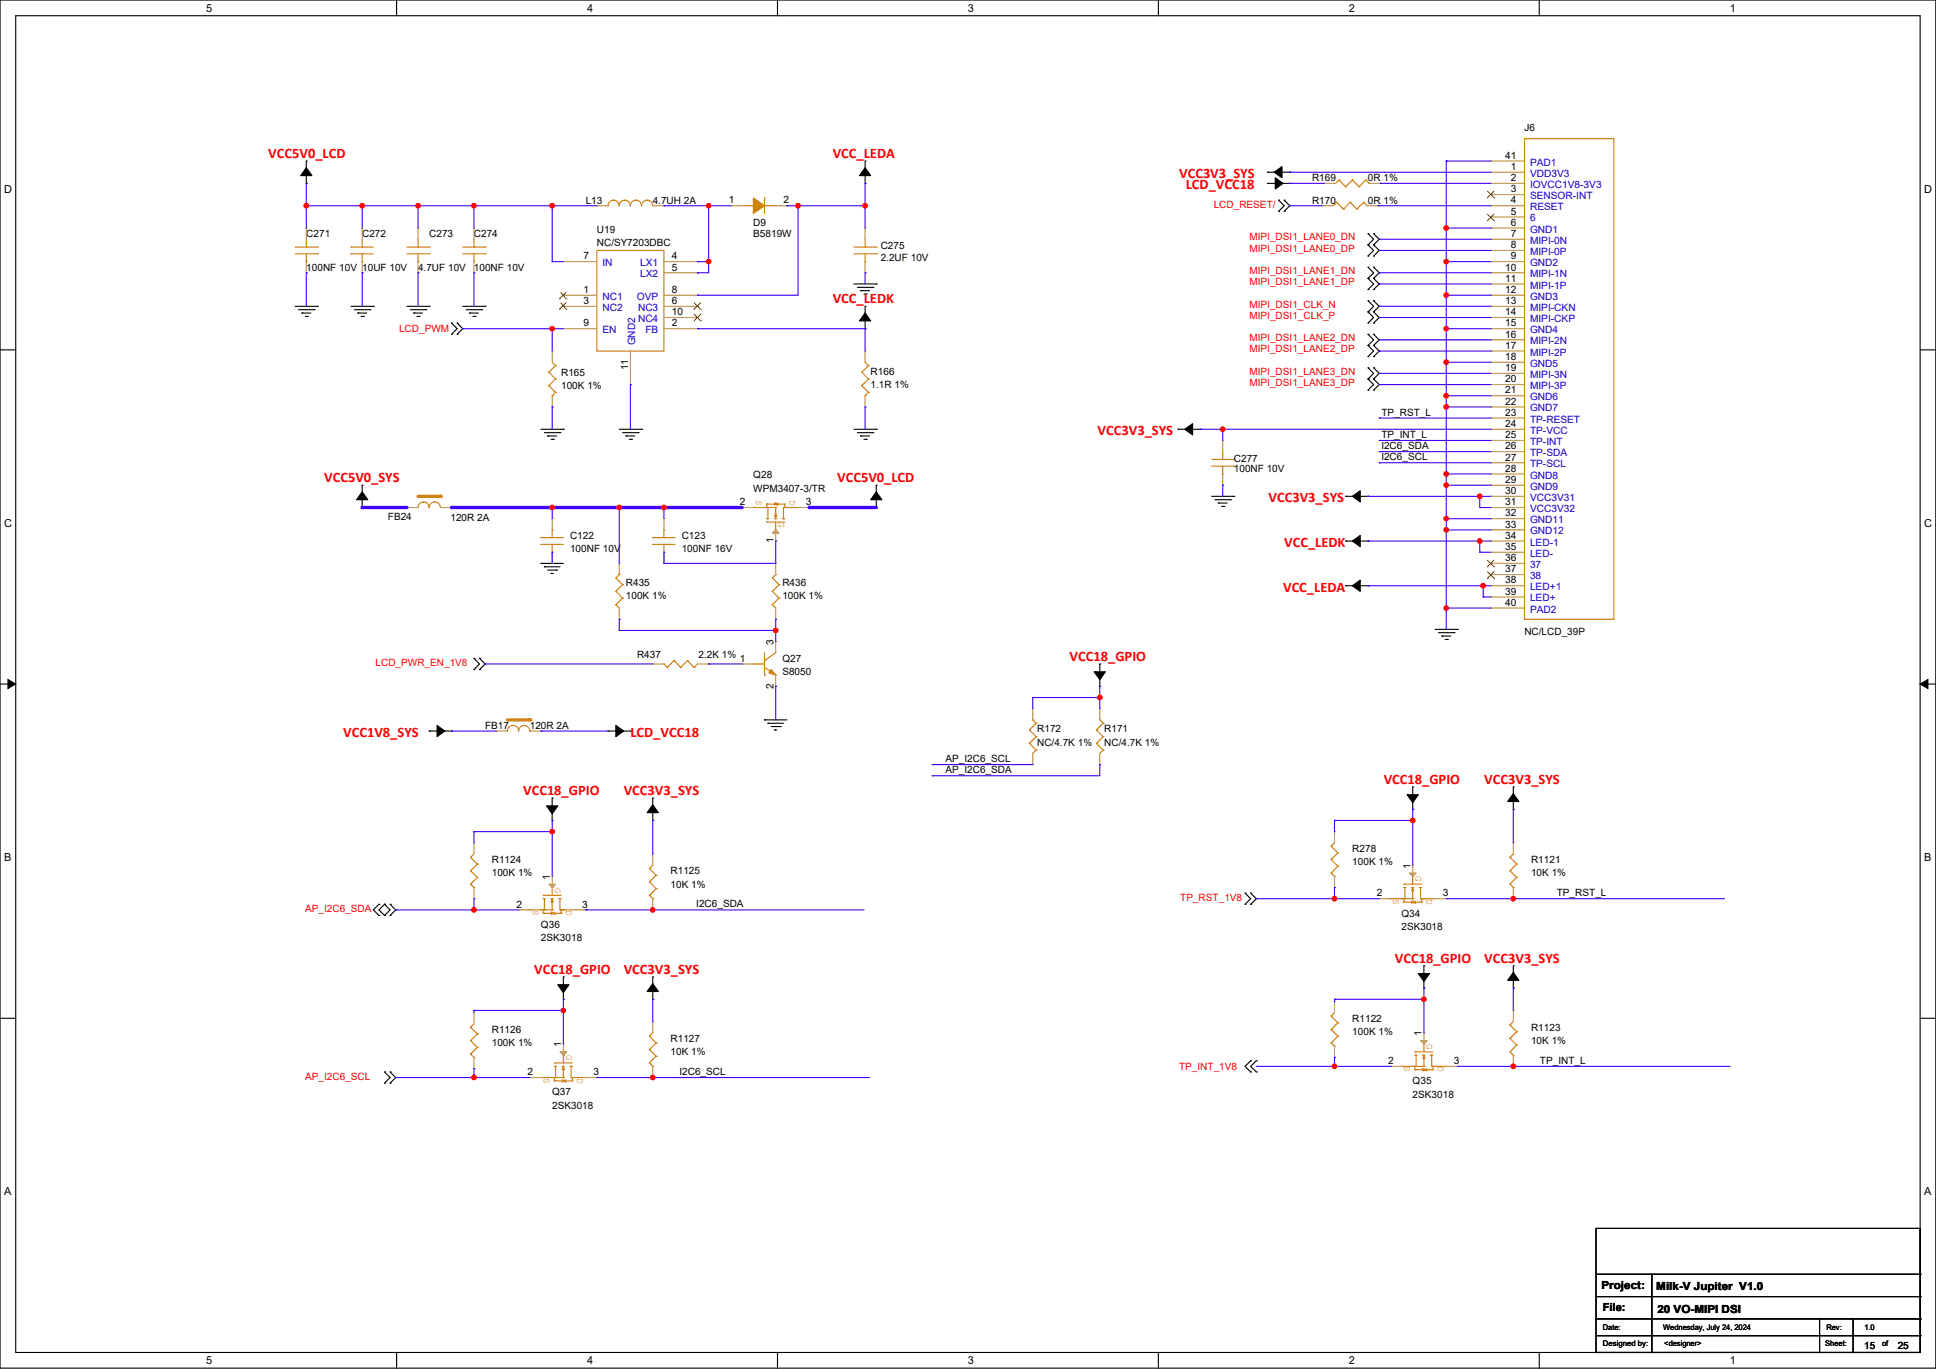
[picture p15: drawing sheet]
<svg xmlns="http://www.w3.org/2000/svg" width="594mm" height="420mm" viewBox="0 0 594 420" stroke-linecap="round" stroke-linejoin="round" font-family="sans-serif">
<defs><g id="words">
<g font-size="4.4" fill="#f00">
<text x="82.3" y="48.5">VCC5V0_LCD</text>
<text x="255.5" y="48.5">VCC_LEDA</text>
<text x="361.8" y="54.7">VCC3V3_SYS</text>
<text x="363.8" y="58.1">LCD_VCC18</text>
<text x="255.5" y="93.1">VCC_LEDK</text>
<text x="336.8" y="133.5">VCC3V3_SYS</text>
<text x="99.5" y="147.9">VCC5V0_SYS</text>
<text x="256.9" y="147.9">VCC5V0_LCD</text>
<text x="389.2" y="154.1">VCC3V3_SYS</text>
<text x="394" y="167.8">VCC_LEDK</text>
<text x="393.7" y="181.5">VCC_LEDA</text>
<text x="328.2" y="202.8">VCC18_GPIO</text>
<text x="105.3" y="226.1">VCC1V8_SYS</text>
<text x="193.4" y="226.1">LCD_VCC18</text>
<text x="160.5" y="243.9">VCC18_GPIO</text>
<text x="191.4" y="243.9">VCC3V3_SYS</text>
<text x="424.5" y="240.5">VCC18_GPIO</text>
<text x="455.4" y="240.5">VCC3V3_SYS</text>
<text x="163.9" y="298.8">VCC18_GPIO</text>
<text x="191.4" y="298.8">VCC3V3_SYS</text>
<text x="428" y="295.4">VCC18_GPIO</text>
<text x="455.4" y="295.4">VCC3V3_SYS</text>
</g>
<g font-size="3.4">
<text x="63.2" y="3.6">5</text>
<text x="180.1" y="3.6">4</text>
<text x="297" y="3.6">3</text>
<text x="413.8" y="3.6">2</text>
<text x="530.7" y="3.6">1</text>
<text x="1.2" y="59.1">D</text>
<text x="590.4" y="59.1">D</text>
<text x="1.2" y="161.6">C</text>
<text x="590.4" y="161.6">C</text>
<text x="1.2" y="264.2">B</text>
<text x="590.4" y="264.2">B</text>
<text x="1.2" y="366.7">A</text>
<text x="590.4" y="366.7">A</text>
<text x="491.4" y="395.5">Project:</text>
<text x="508.2" y="395.8">Milk-V Jupiter V1.0</text>
<text x="491.7" y="402.4">File:</text>
<text x="508.5" y="402.7">20 VO-MIPI DSI</text>
<text x="63.2" y="418.5">5</text>
<text x="180.1" y="418.5">4</text>
<text x="297" y="418.5">3</text>
<text x="413.8" y="418.5">2</text>
<text x="530.7" y="418.5">1</text>
</g>
<g font-size="3.1">
<text x="467.7" y="40.2">J6</text>
<text x="461.9" y="48.7">41</text>
<text x="463.6" y="52.1">1</text>
<text x="402.6" y="55.6">R169</text>
<text x="419.7" y="55.6">0R 1%</text>
<text x="463.6" y="55.6">2</text>
<text x="463.6" y="59">3</text>
<text x="179.7" y="62.4">L13</text>
<text x="200.3" y="62.4">4.7UH 2A</text>
<text x="223.6" y="62.4">1</text>
<text x="240.4" y="62.4">2</text>
<text x="402.6" y="62.4">R170</text>
<text x="419.7" y="62.4">0R 1%</text>
<text x="463.6" y="62.4">4</text>
<text x="463.6" y="65.9">5</text>
<text x="183.1" y="71.4">U19</text>
<text x="231.1" y="69.3">D9</text>
<text x="463.6" y="69.3">6</text>
<text x="94" y="72.7">C271</text>
<text x="111.1" y="72.7">C272</text>
<text x="131.7" y="72.7">C273</text>
<text x="145.4" y="72.7">C274</text>
<text x="183.1" y="75.5">NC/SY7203DBC</text>
<text x="231.1" y="72.7">B5819W</text>
<text x="270.2" y="76.5">C275</text>
<text x="463.6" y="72.7">7</text>
<text x="463.6" y="76.1">8</text>
<text x="94" y="83">100NF 10V 10UF 10V</text>
<text x="128.3" y="83">4.7UF 10V</text>
<text x="145.4" y="83">100NF 10V</text>
<text x="179" y="79.6">7</text>
<text x="206.1" y="79.6">4</text>
<text x="206.1" y="83">5</text>
<text x="270.2" y="79.9">2.2UF 10V</text>
<text x="461.9" y="83">10</text>
<text x="463.6" y="79.6">9</text>
<text x="179" y="89.9">1</text>
<text x="206.1" y="89.9">8</text>
<text x="461.9" y="86.4">11</text>
<text x="461.9" y="89.9">12</text>
<text x="179" y="93.3">3</text>
<text x="206.1" y="93.3">6</text>
<text x="461.9" y="93.3">13</text>
<text x="179" y="100.1">9</text>
<text x="206.1" y="100.1">2</text>
<text x="206.1" y="96.7">10</text>
<text x="461.9" y="96.7">14</text>
<text x="461.9" y="100.1">15</text>
<text x="461.9" y="103.6">16</text>
<text x="461.9" y="107">17</text>
<text x="192.7" y="113.6" transform="rotate(-90 192.7 113.6)">11</text>
<text x="461.9" y="110.4">18</text>
<text x="461.9" y="113.9">19</text>
<text x="172.2" y="115.3">R165</text>
<text x="172.2" y="119.4">100K 1%</text>
<text x="267.1" y="114.9">R166</text>
<text x="267.1" y="119">1.1R 1%</text>
<text x="461.9" y="117.3">20</text>
<text x="461.9" y="120.7">21</text>
<text x="461.9" y="124.1">22</text>
<text x="423.8" y="127.5">TP_RST_L</text>
<text x="461.9" y="127.6">23</text>
<text x="461.9" y="131">24</text>
<text x="423.8" y="134.3">TP_INT_L</text>
<text x="423.8" y="137.8">I2C6_SDA</text>
<text x="461.9" y="134.4">25</text>
<text x="461.9" y="137.9">26</text>
<text x="378.6" y="141.6">C277</text>
<text x="423.8" y="141.2">I2C6_SCL</text>
<text x="461.9" y="141.3">27</text>
<text x="231.1" y="146.8">Q28</text>
<text x="378.6" y="144.7">100NF 10V</text>
<text x="461.9" y="144.7">28</text>
<text x="461.9" y="148.1">29</text>
<text x="227" y="155">2</text>
<text x="231.1" y="150.9">WPM3407-3/TR</text>
<text x="247.2" y="155">3</text>
<text x="461.9" y="151.6">30</text>
<text x="461.9" y="155">31</text>
<text x="119" y="159.5">FB24</text>
<text x="138.2" y="159.8">120R 2A</text>
<text x="461.9" y="158.4">32</text>
<text x="461.9" y="161.9">33</text>
<text x="174.9" y="165.3">C122</text>
<text x="209.2" y="165.3">C123</text>
<text x="237.3" y="166.7" transform="rotate(-90 237.3 166.7)">1</text>
<text x="461.9" y="165.3">34</text>
<text x="174.9" y="169.4">100NF 10V</text>
<text x="209.2" y="169.4">100NF 16V</text>
<text x="461.9" y="168.7">35</text>
<text x="461.9" y="172.1">36</text>
<text x="192" y="179.7">R435</text>
<text x="240" y="179.7">R436</text>
<text x="461.9" y="175.6">37</text>
<text x="461.9" y="179">38</text>
<text x="192" y="183.8">100K 1%</text>
<text x="240" y="183.8">100K 1%</text>
<text x="461.9" y="182.4">39</text>
<text x="461.9" y="185.9">40</text>
<text x="237.3" y="197.9" transform="rotate(-90 237.3 197.9)">3</text>
<text x="467.7" y="194.8">NC/LCD_39P</text>
<text x="195.5" y="202">R437</text>
<text x="214.3" y="202">2.2K 1%</text>
<text x="227" y="203">1</text>
<text x="240" y="203">Q27</text>
<text x="240" y="207.1">S8050</text>
<text x="237.3" y="211.3" transform="rotate(-90 237.3 211.3)">2</text>
<text x="148.8" y="223.6">FB17</text>
<text x="162.6" y="223.6">120R 2A</text>
<text x="318.2" y="224.6">R172</text>
<text x="338.8" y="224.6">R171</text>
<text x="290.1" y="233.8">AP_I2C6_SCL</text>
<text x="318.2" y="228.7">NC/4.7K 1%</text>
<text x="338.8" y="228.7">NC/4.7K 1%</text>
<text x="290.1" y="237.2">AP_I2C6_SDA</text>
<text x="414.9" y="261.3">R278</text>
<text x="150.9" y="264.8">R1124</text>
<text x="150.9" y="268.9">100K 1%</text>
<text x="168.7" y="269.9" transform="rotate(-90 168.7 269.9)">1</text>
<text x="205.7" y="268.2">R1125</text>
<text x="414.9" y="265.4">100K 1%</text>
<text x="432.8" y="266.5" transform="rotate(-90 432.8 266.5)">1</text>
<text x="469.8" y="264.8">R1121</text>
<text x="469.8" y="268.9">10K 1%</text>
<text x="205.7" y="272.3">10K 1%</text>
<text x="422.4" y="275">2</text>
<text x="442.7" y="275">3</text>
<text x="477.6" y="274.9">TP_RST_L</text>
<text x="158.4" y="278.4">2</text>
<text x="178.7" y="278.4">3</text>
<text x="213.6" y="278.4">I2C6_SDA</text>
<text x="430" y="281.2">Q34</text>
<text x="166" y="284.6">Q36</text>
<text x="430" y="285.3">2SK3018</text>
<text x="166" y="288.8">2SK3018</text>
<text x="150.9" y="316.9">R1126</text>
<text x="414.9" y="313.4">R1122</text>
<text x="414.9" y="317.6">100K 1%</text>
<text x="436.2" y="317.9" transform="rotate(-90 436.2 317.9)">1</text>
<text x="469.8" y="316.2">R1123</text>
<text x="150.9" y="321">100K 1%</text>
<text x="172.1" y="321.3" transform="rotate(-90 172.1 321.3)">1</text>
<text x="205.7" y="319.6">R1127</text>
<text x="205.7" y="323.7">10K 1%</text>
<text x="469.8" y="320.3">10K 1%</text>
<text x="161.9" y="329.9">2</text>
<text x="182.1" y="329.9">3</text>
<text x="208.5" y="329.8">I2C6_SCL</text>
<text x="425.9" y="326.5">2</text>
<text x="446.1" y="326.5">3</text>
<text x="472.5" y="326.4">TP_INT_L</text>
<text x="433.4" y="332.7">Q35</text>
<text x="169.4" y="336.1">Q37</text>
<text x="169.4" y="340.2">2SK3018</text>
<text x="433.4" y="336.8">2SK3018</text>
<text x="572" y="413.9">15</text>
<text x="582.2" y="413.9">25</text>
</g>
<g font-size="3.1" fill="#00c">
<text x="469.4" y="50.8">PAD1</text>
<text x="469.4" y="54.2">VDD3V3</text>
<text x="469.4" y="57.7">IOVCC1V8-3V3</text>
<text x="469.4" y="61.1">SENSOR-INT</text>
<text x="469.4" y="64.5">RESET</text>
<text x="469.4" y="67.9">6</text>
<text x="469.4" y="71.4">GND1</text>
<text x="469.4" y="74.8">MIPI-0N</text>
<text x="184.8" y="81.7">IN</text>
<text x="196.4" y="81.7">LX1</text>
<text x="469.4" y="78.2">MIPI-0P</text>
<text x="469.4" y="81.7">GND2</text>
<text x="196.4" y="85.1">LX2</text>
<text x="469.4" y="85.1">MIPI-1N</text>
<text x="469.4" y="88.5">MIPI-1P</text>
<text x="184.8" y="95.4">NC2</text>
<text x="184.8" y="91.9">NC1</text>
<text x="195.4" y="91.9">OVP</text>
<text x="195.8" y="95.4">NC3</text>
<text x="469.4" y="91.9">GND3</text>
<text x="469.4" y="95.4">MIPI-CKN</text>
<text x="195.8" y="98.8">NC4</text>
<text x="469.4" y="98.8">MIPI-CKP</text>
<text x="184.8" y="102.2">EN</text>
<text x="194.9" y="106" transform="rotate(-90 194.9 106)">GND2</text>
<text x="198" y="102.2">FB</text>
<text x="469.4" y="102.2">GND4</text>
<text x="469.4" y="105.7">MIPI-2N</text>
<text x="469.4" y="109.1">MIPI-2P</text>
<text x="469.4" y="112.5">GND5</text>
<text x="469.4" y="116">MIPI-3N</text>
<text x="469.4" y="119.4">MIPI-3P</text>
<text x="469.4" y="122.8">GND6</text>
<text x="469.4" y="126.2">GND7</text>
<text x="469.4" y="129.7">TP-RESET</text>
<text x="469.4" y="133.1">TP-VCC</text>
<text x="469.4" y="136.5">TP-INT</text>
<text x="469.4" y="140">TP-SDA</text>
<text x="469.4" y="143.4">TP-SCL</text>
<text x="469.4" y="146.8">GND8</text>
<text x="469.4" y="150.2">GND9</text>
<text x="469.4" y="153.7">VCC3V31</text>
<text x="469.4" y="157.1">VCC3V32</text>
<text x="469.4" y="160.5">GND11</text>
<text x="469.4" y="164">GND12</text>
<text x="469.4" y="167.4">LED-1</text>
<text x="469.4" y="170.8">LED-</text>
<text x="469.4" y="174.2">37</text>
<text x="469.4" y="177.7">38</text>
<text x="469.4" y="181.1">LED+1</text>
<text x="469.4" y="184.5">LED+</text>
<text x="469.4" y="188">PAD2</text>
</g>
<g font-size="3.1" fill="#f00">
<text x="372.4" y="63.8">LCD_RESET/</text>
<text x="383.4" y="73.8">MIPI_DSI1_LANE0_DN</text>
<text x="383.4" y="77.2">MIPI_DSI1_LANE0_DP</text>
<text x="383.4" y="84.1">MIPI_DSI1_LANE1_DN</text>
<text x="383.4" y="87.5">MIPI_DSI1_LANE1_DP</text>
<text x="383.4" y="94.3">MIPI_DSI1_CLK_N</text>
<text x="122.4" y="101.9">LCD_PWM</text>
<text x="383.4" y="97.8">MIPI_DSI1_CLK_P</text>
<text x="383.4" y="104.6">MIPI_DSI1_LANE2_DN</text>
<text x="383.4" y="108.1">MIPI_DSI1_LANE2_DP</text>
<text x="383.4" y="114.9">MIPI_DSI1_LANE3_DN</text>
<text x="383.4" y="118.3">MIPI_DSI1_LANE3_DP</text>
<text x="115.2" y="204.4">LCD_PWR_EN_1V8</text>
<text x="93.6" y="279.8">AP_I2C6_SDA</text>
<text x="362.1" y="276.4">TP_RST_1V8</text>
<text x="361.8" y="328.2">TP_INT_1V8</text>
<text x="93.6" y="331.3">AP_I2C6_SCL</text>
</g>
<g font-size="3.1" fill="#cc8006">
<text x="232" y="153.3" transform="rotate(90 232 153.3)">S</text>
<text x="242.3" y="153.3" transform="rotate(90 242.3 153.3)">D</text>
<text x="238.8" y="160.2" transform="rotate(90 238.8 160.2)">G</text>
<text x="434.3" y="268.9" transform="rotate(90 434.3 268.9)">G</text>
<text x="170.2" y="272.3" transform="rotate(90 170.2 272.3)">G</text>
<text x="427.4" y="275.7" transform="rotate(90 427.4 275.7)">S</text>
<text x="437.7" y="275.7" transform="rotate(90 437.7 275.7)">D</text>
<text x="163.4" y="279.1" transform="rotate(90 163.4 279.1)">S</text>
<text x="173.7" y="279.1" transform="rotate(90 173.7 279.1)">D</text>
<text x="173.7" y="323.7" transform="rotate(90 173.7 323.7)">G</text>
<text x="437.7" y="320.3" transform="rotate(90 437.7 320.3)">G</text>
<text x="430.8" y="327.1" transform="rotate(90 430.8 327.1)">S</text>
<text x="441.1" y="327.1" transform="rotate(90 441.1 327.1)">D</text>
<text x="166.8" y="330.6" transform="rotate(90 166.8 330.6)">S</text>
<text x="177.1" y="330.6" transform="rotate(90 177.1 330.6)">D</text>
</g>
<g font-size="2.4">
<text x="491.7" y="413">Designed by:</text>
<text x="491.8" y="408.2">Date:</text>
<text x="510.3" y="408.2">Wednesday, July 24, 2024</text>
<text x="510.6" y="413">&lt;designer&gt;</text>
<text x="560" y="413">Sheet:</text>
<text x="560.4" y="408.2">Rev:</text>
<text x="572" y="408.2">1.0</text>
<text x="577.5" y="413">of</text>
</g>
</g></defs>
<path d="M0 0h593.9v419.7h-593.9zM4.8 4.8h584.3v410.1h-584.3z" fill="none" stroke="#000" stroke-width=".34"/>
<g fill="#fff">
<path d="M63.2 .5h1.9v3.8h-1.9z"/>
<path d="M63.2 415.5h1.9v3.7h-1.9z"/>
</g>
<path d="M121.7 0v4.8M121.7 414.9v4.8" fill="none" stroke="#000" stroke-width=".34"/>
<g fill="#fff">
<path d="M180.1 .5h1.9v3.8h-1.9z"/>
<path d="M180.1 415.5h1.9v3.7h-1.9z"/>
</g>
<path d="M238.5 0v4.8M238.5 414.9v4.8" fill="none" stroke="#000" stroke-width=".34"/>
<g fill="#fff">
<path d="M297 .5h1.9v3.8h-1.9z"/>
<path d="M297 415.5h1.9v3.7h-1.9z"/>
</g>
<path d="M355.4 0v4.8M355.4 414.9v4.8" fill="none" stroke="#000" stroke-width=".34"/>
<g fill="#fff">
<path d="M413.8 .5h1.9v3.8h-1.9z"/>
<path d="M413.8 415.5h1.9v3.7h-1.9z"/>
</g>
<path d="M472.3 0v4.8M472.3 414.9v4.8" fill="none" stroke="#000" stroke-width=".34"/>
<g fill="#fff">
<path d="M530.7 .5h1.9v3.8h-1.9z"/>
<path d="M530.7 415.5h1.9v3.7h-1.9z"/>
<path d="M1.2 56.1h2.5v3.7h-2.5z"/>
<path d="M590.3 56.1h2.5v3.7h-2.5z"/>
<path d="M1.2 158.6h2.5v3.7h-2.5z"/>
<path d="M590.3 158.6h2.5v3.7h-2.5z"/>
</g>
<path d="M0 107.3h4.8M589.1 107.3h4.8" fill="none" stroke="#000" stroke-width=".34"/>
<g fill="#fff">
<path d="M1.2 261.1h2.3v3.8h-2.3z"/>
<path d="M590.3 261.1h2.3v3.8h-2.3z"/>
</g>
<path d="M0 209.9h4.8M589.1 209.9h4.8" fill="none" stroke="#000" stroke-width=".34"/>
<path d="M2.4 208.5l2.4 1.4-2.4 1.3zM589.1 209.9l2.4-1.4v2.7z" fill="#000" stroke="#000" stroke-width=".31"/>
<g fill="#fff">
<path d="M1.2 363.6h2.3v3.8h-2.3z"/>
<path d="M590.3 363.6h2.3v3.8h-2.3z"/>
</g>
<g fill="none" stroke="#000" stroke-width=".34">
<path d="M94 49.4v3.8M94 53.9v2.4M265.4 49.4v3.8M265.4 53.9v2.4M388.9 52.8h3.7M388.9 56.3h3.7M393.3 52.8h2.4M393.3 56.3h2.4M392.3 61.4l1.7 1.7-1.7 1.7M394 61.4l1.7 1.7-1.7 1.7M419.7 71.7l1.7 1.7-1.7 1.7 1.7 1.7-1.7 1.7M421.4 71.7l1.8 1.7-1.8 1.7 1.8 1.7-1.8 1.7"/>
<path d="M90.6 94h6.8M91.6 95h4.8M92.6 96h2.8M93.6 97.1h.7M107.7 94h6.9M108.7 95h4.8M109.7 96h2.8M110.8 97.1h.7M124.8 94h6.9M125.9 95h4.8M126.9 96h2.7M127.9 97.1h.7"/>
<path d="M138.6 99.1l1.7 1.7-1.7 1.8M140.3 99.1l1.7 1.7-1.7 1.8M142 94h6.8M143 95h4.8M144 96h2.8M145.1 97.1h.7M262 87.1h6.9M263 88.2h4.8M264.1 89.2h2.7M265.1 90.2h.7M265.4 94v3.7M265.4 98.4v2.4"/>
<path d="M419.7 82l1.7 1.7-1.7 1.7 1.7 1.7-1.7 1.7M419.7 92.3l1.7 1.7-1.7 1.7 1.7 1.7-1.7 1.7M421.4 82l1.8 1.7-1.8 1.7 1.8 1.7-1.8 1.7M421.4 92.3l1.8 1.7-1.8 1.7 1.8 1.7-1.8 1.7M419.7 102.6l1.7 1.7-1.7 1.7 1.7 1.7-1.7 1.7M419.7 112.8l1.7 1.8-1.7 1.7 1.7 1.7-1.7 1.7M421.4 102.6l1.8 1.7-1.8 1.7 1.8 1.7-1.8 1.7M421.4 112.8l1.8 1.8-1.8 1.7 1.8 1.7-1.8 1.7M166 131.7h6.8M167 132.7h4.8M168 133.8h2.8M169.1 134.8h.7"/>
<path d="M190 131.7h6.8M191 132.7h4.8M192 133.8h2.8M193.1 134.8h.7M262 131.7h6.9M263 132.7h4.8M264.1 133.8h2.7M265.1 134.8h.7M361.4 131.7h3.8M365.9 131.7h2.4M111.1 148.8v3.8M111.1 153.3v2.4"/>
<path d="M268.9 148.8v3.8M268.9 153.3v2.4M371.7 152.3h6.9M372.8 153.3h4.7M373.8 154.3h2.7M374.8 155.4h.7M412.9 152.3h3.7M417.3 152.3h2.4M166 172.8h6.8M167 173.9h4.8M168 174.9h2.8M169.1 175.9h.7"/>
<path d="M412.9 179.7h3.7M412.9 166h3.7M417.3 179.7h2.4M417.3 166h2.4M440.3 193.1h6.9M441.3 194.1h4.8M442.4 195.1h2.7M443.4 196.2h.7M145.4 202l1.7 1.7-1.7 1.7M147.1 202l1.7 1.7-1.7 1.7M337.4 203.7v3.8M337.4 208.2v2.4"/>
<path d="M131.7 224.3h3.8M136.2 224.3h2.4M186.6 224.3h2.4M189.7 224.3h3.7M234.6 220.9h6.8M235.6 221.9h4.8M236.6 222.9h2.8M237.7 223.9h.6M169.4 244.9v3.7M169.4 249.3v2.4M200.3 244.9v3.7M200.3 249.3v2.4"/>
<path d="M433.5 241.4v3.8M433.5 245.9v2.4M464.3 241.4v3.8M464.3 245.9v2.4M116.3 277.4l-1.7 1.7 1.7 1.8M118 277.4l1.7 1.7-1.7 1.8-1.7-1.8zM119.7 277.4l1.7 1.7-1.7 1.8M382 274l1.7 1.7-1.7 1.7M383.7 274l1.7 1.7-1.7 1.7M172.8 299.7v3.8M200.3 299.7v3.8M436.9 296.3v3.8"/>
<path d="M464.3 296.3v3.8M0 312.4h4.8M172.8 304.2v2.4M200.3 304.2v2.4M436.9 300.8v2.3M464.3 300.8v2.3M589.1 312.4h4.8M118 328.9l1.7 1.7-1.7 1.7M119.7 328.9l1.7 1.7-1.7 1.7M383.7 325.4l-1.7 1.8 1.7 1.7M385.4 325.4l-1.7 1.8 1.7 1.7M489.7 376.9h99.4v38h-99.4z"/>
<path d="M489.7 390.9h99.4M489.7 397.8h99.4M506.8 390.9v24M489.7 404.6h99.4M489.7 409.8h99.4M558.3 404.6v10.3M568.6 404.6v10.3"/>
</g>
<g fill="#000">
<circle cx="94" cy="49.4" r=".17"/>
<circle cx="94" cy="56.3" r=".17"/>
<circle cx="265.4" cy="49.4" r=".17"/>
<circle cx="265.4" cy="56.3" r=".17"/>
<circle cx="388.9" cy="52.8" r=".17"/>
<circle cx="388.9" cy="56.3" r=".17"/>
<circle cx="395.7" cy="52.8" r=".17"/>
<circle cx="395.7" cy="56.3" r=".17"/>
<circle cx="392.3" cy="64.8" r=".17"/>
<circle cx="392.3" cy="61.4" r=".17"/>
<circle cx="394" cy="61.4" r=".17"/>
<circle cx="394" cy="64.8" r=".17"/>
<circle cx="419.7" cy="71.7" r=".17"/>
<circle cx="419.7" cy="75.1" r=".17"/>
<circle cx="419.7" cy="78.5" r=".17"/>
<circle cx="421.4" cy="78.5" r=".17"/>
<circle cx="421.4" cy="75.1" r=".17"/>
<circle cx="421.4" cy="71.7" r=".17"/>
<circle cx="92.6" cy="96" r=".17"/>
<circle cx="94.3" cy="97.1" r=".17"/>
<circle cx="96.4" cy="95" r=".17"/>
<circle cx="97.4" cy="94" r=".17"/>
<circle cx="109.7" cy="96" r=".17"/>
<circle cx="111.5" cy="97.1" r=".17"/>
<circle cx="113.5" cy="95" r=".17"/>
<circle cx="114.6" cy="94" r=".17"/>
<circle cx="126.9" cy="96" r=".17"/>
<circle cx="128.6" cy="97.1" r=".17"/>
<circle cx="130.7" cy="95" r=".17"/>
<circle cx="131.7" cy="94" r=".17"/>
<circle cx="138.6" cy="99.1" r=".17"/>
<circle cx="140.3" cy="99.1" r=".17"/>
<circle cx="144" cy="96" r=".17"/>
<circle cx="145.8" cy="97.1" r=".17"/>
<circle cx="147.8" cy="95" r=".17"/>
<circle cx="148.8" cy="94" r=".17"/>
<circle cx="264.1" cy="89.2" r=".17"/>
<circle cx="265.4" cy="94" r=".17"/>
<circle cx="265.8" cy="90.2" r=".17"/>
<circle cx="267.8" cy="88.2" r=".17"/>
<circle cx="268.9" cy="87.1" r=".17"/>
<circle cx="419.7" cy="88.8" r=".17"/>
<circle cx="419.7" cy="85.4" r=".17"/>
<circle cx="419.7" cy="92.3" r=".17"/>
<circle cx="419.7" cy="82" r=".17"/>
<circle cx="419.7" cy="95.7" r=".17"/>
<circle cx="419.7" cy="99.1" r=".17"/>
<circle cx="421.4" cy="88.8" r=".17"/>
<circle cx="421.4" cy="85.4" r=".17"/>
<circle cx="421.4" cy="92.3" r=".17"/>
<circle cx="421.4" cy="99.1" r=".17"/>
<circle cx="421.4" cy="82" r=".17"/>
<circle cx="421.4" cy="95.7" r=".17"/>
<circle cx="138.6" cy="102.6" r=".17"/>
<circle cx="140.3" cy="102.6" r=".17"/>
<circle cx="265.4" cy="100.8" r=".17"/>
<circle cx="419.7" cy="102.6" r=".17"/>
<circle cx="419.7" cy="109.4" r=".17"/>
<circle cx="419.7" cy="106" r=".17"/>
<circle cx="419.7" cy="116.3" r=".17"/>
<circle cx="419.7" cy="119.7" r=".17"/>
<circle cx="419.7" cy="112.8" r=".17"/>
<circle cx="421.4" cy="102.6" r=".17"/>
<circle cx="421.4" cy="112.8" r=".17"/>
<circle cx="421.4" cy="119.7" r=".17"/>
<circle cx="421.4" cy="106" r=".17"/>
<circle cx="421.4" cy="116.3" r=".17"/>
<circle cx="421.4" cy="109.4" r=".17"/>
<circle cx="168" cy="133.8" r=".17"/>
<circle cx="169.8" cy="134.8" r=".17"/>
<circle cx="171.8" cy="132.7" r=".17"/>
<circle cx="172.8" cy="131.7" r=".17"/>
<circle cx="192" cy="133.8" r=".17"/>
<circle cx="193.8" cy="134.8" r=".17"/>
<circle cx="195.8" cy="132.7" r=".17"/>
<circle cx="196.8" cy="131.7" r=".17"/>
<circle cx="264.1" cy="133.8" r=".17"/>
<circle cx="265.8" cy="134.8" r=".17"/>
<circle cx="267.8" cy="132.7" r=".17"/>
<circle cx="268.9" cy="131.7" r=".17"/>
<circle cx="361.4" cy="131.7" r=".17"/>
<circle cx="368.3" cy="131.7" r=".17"/>
<circle cx="111.1" cy="155.7" r=".17"/>
<circle cx="111.1" cy="148.8" r=".17"/>
<circle cx="268.9" cy="155.7" r=".17"/>
<circle cx="268.9" cy="148.8" r=".17"/>
<circle cx="373.8" cy="154.3" r=".17"/>
<circle cx="375.5" cy="155.4" r=".17"/>
<circle cx="377.5" cy="153.3" r=".17"/>
<circle cx="378.6" cy="152.3" r=".17"/>
<circle cx="412.9" cy="152.3" r=".17"/>
<circle cx="419.7" cy="152.3" r=".17"/>
<circle cx="166" cy="172.8" r=".17"/>
<circle cx="167" cy="173.9" r=".17"/>
<circle cx="169.1" cy="175.9" r=".17"/>
<circle cx="170.8" cy="174.9" r=".17"/>
<circle cx="412.9" cy="179.7" r=".17"/>
<circle cx="412.9" cy="166" r=".17"/>
<circle cx="419.7" cy="179.7" r=".17"/>
<circle cx="419.7" cy="166" r=".17"/>
<circle cx="442.4" cy="195.1" r=".17"/>
<circle cx="444.1" cy="196.2" r=".17"/>
<circle cx="446.1" cy="194.1" r=".17"/>
<circle cx="447.2" cy="193.1" r=".17"/>
<circle cx="145.4" cy="202" r=".17"/>
<circle cx="145.4" cy="205.4" r=".17"/>
<circle cx="147.1" cy="205.4" r=".17"/>
<circle cx="147.1" cy="202" r=".17"/>
<circle cx="337.4" cy="210.6" r=".17"/>
<circle cx="337.4" cy="203.7" r=".17"/>
<circle cx="131.7" cy="224.3" r=".17"/>
<circle cx="138.6" cy="224.3" r=".17"/>
<circle cx="186.6" cy="224.3" r=".17"/>
<circle cx="193.4" cy="224.3" r=".17"/>
<circle cx="234.6" cy="220.9" r=".17"/>
<circle cx="235.6" cy="221.9" r=".17"/>
<circle cx="237.7" cy="223.9" r=".17"/>
<circle cx="239.4" cy="222.9" r=".17"/>
<circle cx="169.4" cy="244.9" r=".17"/>
<circle cx="169.4" cy="251.7" r=".17"/>
<circle cx="200.3" cy="251.7" r=".17"/>
<circle cx="200.3" cy="244.9" r=".17"/>
<circle cx="433.5" cy="241.4" r=".17"/>
<circle cx="433.5" cy="248.3" r=".17"/>
<circle cx="464.3" cy="248.3" r=".17"/>
<circle cx="464.3" cy="241.4" r=".17"/>
<circle cx="116.3" cy="277.4" r=".17"/>
<circle cx="118" cy="277.4" r=".17"/>
<circle cx="119.7" cy="277.4" r=".17"/>
<circle cx="382" cy="277.4" r=".17"/>
<circle cx="382" cy="274" r=".17"/>
<circle cx="383.7" cy="277.4" r=".17"/>
<circle cx="383.7" cy="274" r=".17"/>
<circle cx="116.3" cy="280.9" r=".17"/>
<circle cx="118" cy="280.9" r=".17"/>
<circle cx="119.7" cy="280.9" r=".17"/>
<circle cx="172.8" cy="299.7" r=".17"/>
<circle cx="200.3" cy="299.7" r=".17"/>
<circle cx="436.9" cy="296.3" r=".17"/>
<circle cx="464.3" cy="296.3" r=".17"/>
<circle cx="172.8" cy="306.6" r=".17"/>
<circle cx="200.3" cy="306.6" r=".17"/>
<circle cx="436.9" cy="303.1" r=".17"/>
<circle cx="464.3" cy="303.1" r=".17"/>
<circle cx="118" cy="328.9" r=".17"/>
<circle cx="118" cy="332.3" r=".17"/>
<circle cx="119.7" cy="328.9" r=".17"/>
<circle cx="119.7" cy="332.3" r=".17"/>
<circle cx="383.7" cy="328.9" r=".17"/>
<circle cx="383.7" cy="325.4" r=".17"/>
<circle cx="385.4" cy="328.9" r=".17"/>
<circle cx="385.4" cy="325.4" r=".17"/>
<circle cx="589.1" cy="397.8" r=".17"/>
<circle cx="589.1" cy="390.9" r=".17"/>
<circle cx="506.8" cy="414.9" r=".17"/>
<circle cx="558.3" cy="414.9" r=".17"/>
<circle cx="568.6" cy="414.9" r=".17"/>
<circle cx="589.1" cy="404.6" r=".17"/>
<circle cx="589.1" cy="409.8" r=".17"/>
</g>
<g fill="#000" stroke="#000" stroke-width=".34">
<path d="M94 51.5l1.7 2.4h-3.4z" fill-rule="evenodd"/>
<path d="M265.4 51.5l1.7 2.4h-3.4z" fill-rule="evenodd"/>
<path d="M390.9 52.8l2.4-1.7v3.4z" fill-rule="evenodd"/>
<path d="M391.3 54.5l2.4 1.8-2.4 1.7z" fill-rule="evenodd"/>
<path d="M265.4 96l1.7 2.4h-3.4z" fill-rule="evenodd"/>
<path d="M363.5 131.7l2.4-1.7v3.4z" fill-rule="evenodd"/>
<path d="M111.1 150.9l1.7 2.4h-3.4z" fill-rule="evenodd"/>
<path d="M268.9 150.9l1.7 2.4h-3.5z" fill-rule="evenodd"/>
<path d="M414.9 152.3l2.4-1.7v3.4z" fill-rule="evenodd"/>
<path d="M414.9 179.7l2.4-1.7v3.4z" fill-rule="evenodd"/>
<path d="M414.9 166l2.4-1.7v3.4z" fill-rule="evenodd"/>
<path d="M335.7 206.1h3.5l-1.8 2.4z" fill-rule="evenodd"/>
<path d="M134.1 222.6l2.4 1.7-2.4 1.7z" fill-rule="evenodd"/>
<path d="M189 222.6l2.4 1.7-2.4 1.7z" fill-rule="evenodd"/>
<path d="M167.7 247.2h3.4l-1.7 2.5z" fill-rule="evenodd"/>
<path d="M200.3 246.9l1.7 2.4h-3.4z" fill-rule="evenodd"/>
<path d="M431.7 243.8h3.5l-1.7 2.4z" fill-rule="evenodd"/>
<path d="M464.3 243.5l1.7 2.4h-3.4z" fill-rule="evenodd"/>
<path d="M464.3 298.3l1.7 2.5h-3.4z" fill-rule="evenodd"/>
<path d="M171.1 302.1h3.5l-1.8 2.4z" fill-rule="evenodd"/>
<path d="M200.3 301.8l1.7 2.4h-3.4z" fill-rule="evenodd"/>
<path d="M435.2 298.7h3.4l-1.7 2.4z" fill-rule="evenodd"/>
</g>
<path d="M186.6 63.1a1.7 1.7 0 0 1 1.7-1.7l1.2 .5 .5 1.2a1.7 1.7 0 0 1 1.7-1.7l1.2 .5 .5 1.2M193.4 63.1a1.7 1.7 0 0 1 1.7-1.7l1.2 .5 .5 1.2a1.7 1.7 0 0 1 1.8-1.7l1.2 .5 .5 1.2" fill="none" stroke="#cc8006" stroke-width=".34"/>
<path d="M183.1 63.1h3.5" fill="none" stroke="#a84" stroke-width=".34"/>
<circle cx="183.1" cy="63.1" r=".17" fill="#a84"/>
<path d="M200.3 63.1h3.4" fill="none" stroke="#a84" stroke-width=".34"/>
<circle cx="203.7" cy="63.1" r=".17" fill="#a84"/>
<path d="M317.9 230.1l-1 1" fill="none" stroke="#cc8006" stroke-width=".34"/>
<circle cx="317.9" cy="230.1" r=".17" fill="#cc8006"/>
<path d="M315.8 228l2.1 2.1" fill="none" stroke="#cc8006" stroke-width=".34"/>
<circle cx="315.8" cy="228" r=".17" fill="#cc8006"/>
<path d="M317.9 226l-2.1 2" fill="none" stroke="#cc8006" stroke-width=".34"/>
<circle cx="317.9" cy="226" r=".17" fill="#cc8006"/>
<path d="M315.8 223.9l2.1 2.1" fill="none" stroke="#cc8006" stroke-width=".34"/>
<circle cx="315.8" cy="223.9" r=".17" fill="#cc8006"/>
<path d="M317.9 221.9l-2.1 2" fill="none" stroke="#cc8006" stroke-width=".34"/>
<circle cx="317.9" cy="221.9" r=".17" fill="#cc8006"/>
<path d="M316.9 220.9l1 1" fill="none" stroke="#cc8006" stroke-width=".34"/>
<circle cx="316.9" cy="220.9" r=".17" fill="#cc8006"/>
<path d="M316.9 231.1v3.5" fill="none" stroke="#a84" stroke-width=".34"/>
<circle cx="316.9" cy="234.6" r=".17" fill="#a84"/>
<path d="M316.9 217.4v3.5" fill="none" stroke="#a84" stroke-width=".34"/>
<circle cx="316.9" cy="217.4" r=".17" fill="#a84"/>
<path d="M128.3 77.9v2.4" fill="none" stroke="#cc8006" stroke-width=".34"/>
<circle cx="128.3" cy="80.3" r=".17" fill="#cc8006"/>
<path d="M128.3 73.4v2.4" fill="none" stroke="#cc8006" stroke-width=".34"/>
<circle cx="128.3" cy="75.8" r=".17" fill="#cc8006"/>
<path d="M124.8 77.9h6.9" fill="none" stroke="#cc8006" stroke-width=".34"/>
<circle cx="131.7" cy="77.9" r=".17" fill="#cc8006"/>
<path d="M124.8 75.8h6.9" fill="none" stroke="#cc8006" stroke-width=".34"/>
<circle cx="131.7" cy="75.8" r=".17" fill="#cc8006"/>
<path d="M128.3 70v3.4" fill="none" stroke="#a84" stroke-width=".34"/>
<circle cx="128.3" cy="70" r=".17" fill="#a84"/>
<path d="M128.3 80.3v3.4" fill="none" stroke="#a84" stroke-width=".34"/>
<circle cx="128.3" cy="83.7" r=".17" fill="#a84"/>
<path d="M169.4 111.1l1.1 1.1" fill="none" stroke="#cc8006" stroke-width=".34"/>
<circle cx="170.5" cy="112.2" r=".17" fill="#cc8006"/>
<path d="M170.5 112.2l-2.1 2" fill="none" stroke="#cc8006" stroke-width=".34"/>
<circle cx="168.4" cy="114.2" r=".17" fill="#cc8006"/>
<path d="M168.4 114.2l2.1 2.1" fill="none" stroke="#cc8006" stroke-width=".34"/>
<circle cx="170.5" cy="116.3" r=".17" fill="#cc8006"/>
<path d="M170.5 116.3l-2.1 2" fill="none" stroke="#cc8006" stroke-width=".34"/>
<circle cx="168.4" cy="118.3" r=".17" fill="#cc8006"/>
<path d="M168.4 118.3l2.1 2.1" fill="none" stroke="#cc8006" stroke-width=".34"/>
<circle cx="170.5" cy="120.4" r=".17" fill="#cc8006"/>
<path d="M170.5 120.4l-1.1 1" fill="none" stroke="#cc8006" stroke-width=".34"/>
<circle cx="169.4" cy="121.4" r=".17" fill="#cc8006"/>
<path d="M169.4 107.7v3.4" fill="none" stroke="#a84" stroke-width=".34"/>
<circle cx="169.4" cy="107.7" r=".17" fill="#a84"/>
<path d="M169.4 121.4v3.4" fill="none" stroke="#a84" stroke-width=".34"/>
<circle cx="169.4" cy="124.8" r=".17" fill="#a84"/>
<path d="M464.3 262l-1 1" fill="none" stroke="#cc8006" stroke-width=".34"/>
<circle cx="463.3" cy="263" r=".17" fill="#cc8006"/>
<path d="M463.3 263l2 2.1" fill="none" stroke="#cc8006" stroke-width=".34"/>
<circle cx="465.3" cy="265.1" r=".17" fill="#cc8006"/>
<path d="M465.3 265.1l-2 2" fill="none" stroke="#cc8006" stroke-width=".34"/>
<circle cx="463.3" cy="267.1" r=".17" fill="#cc8006"/>
<path d="M463.3 267.1l2 2.1" fill="none" stroke="#cc8006" stroke-width=".34"/>
<circle cx="465.3" cy="269.2" r=".17" fill="#cc8006"/>
<path d="M465.3 269.2l-2 2.1" fill="none" stroke="#cc8006" stroke-width=".34"/>
<circle cx="463.3" cy="271.3" r=".17" fill="#cc8006"/>
<path d="M463.3 271.3l1 1" fill="none" stroke="#cc8006" stroke-width=".34"/>
<circle cx="464.3" cy="272.3" r=".17" fill="#cc8006"/>
<path d="M464.3 258.6v3.4" fill="none" stroke="#a84" stroke-width=".34"/>
<circle cx="464.3" cy="258.6" r=".17" fill="#a84"/>
<path d="M464.3 272.3v3.4" fill="none" stroke="#a84" stroke-width=".34"/>
<circle cx="464.3" cy="275.7" r=".17" fill="#a84"/>
<path d="M265.4 77.9v2.4" fill="none" stroke="#cc8006" stroke-width=".34"/>
<circle cx="265.4" cy="80.3" r=".17" fill="#cc8006"/>
<path d="M265.4 73.4v2.4" fill="none" stroke="#cc8006" stroke-width=".34"/>
<circle cx="265.4" cy="75.8" r=".17" fill="#cc8006"/>
<path d="M262 77.9h6.9" fill="none" stroke="#cc8006" stroke-width=".34"/>
<circle cx="268.9" cy="77.9" r=".17" fill="#cc8006"/>
<path d="M262 75.8h6.9" fill="none" stroke="#cc8006" stroke-width=".34"/>
<circle cx="268.9" cy="75.8" r=".17" fill="#cc8006"/>
<path d="M265.4 70v3.4" fill="none" stroke="#a84" stroke-width=".34"/>
<circle cx="265.4" cy="70" r=".17" fill="#a84"/>
<path d="M265.4 80.3v3.4" fill="none" stroke="#a84" stroke-width=".34"/>
<circle cx="265.4" cy="83.7" r=".17" fill="#a84"/>
<path d="M237 185.5l1 1.1" fill="none" stroke="#cc8006" stroke-width=".34"/>
<circle cx="237" cy="185.5" r=".17" fill="#cc8006"/>
<path d="M239 183.5l-2 2" fill="none" stroke="#cc8006" stroke-width=".34"/>
<circle cx="239" cy="183.5" r=".17" fill="#cc8006"/>
<path d="M237 181.4l2 2.1" fill="none" stroke="#cc8006" stroke-width=".34"/>
<circle cx="237" cy="181.4" r=".17" fill="#cc8006"/>
<path d="M239 179.4l-2 2" fill="none" stroke="#cc8006" stroke-width=".34"/>
<circle cx="239" cy="179.4" r=".17" fill="#cc8006"/>
<path d="M237 177.3l2 2.1" fill="none" stroke="#cc8006" stroke-width=".34"/>
<circle cx="237" cy="177.3" r=".17" fill="#cc8006"/>
<path d="M238 176.3l-1 1" fill="none" stroke="#cc8006" stroke-width=".34"/>
<circle cx="238" cy="176.3" r=".17" fill="#cc8006"/>
<path d="M238 186.6v3.4" fill="none" stroke="#a84" stroke-width=".34"/>
<circle cx="238" cy="190" r=".17" fill="#a84"/>
<path d="M238 172.8v3.5" fill="none" stroke="#a84" stroke-width=".34"/>
<circle cx="238" cy="172.8" r=".17" fill="#a84"/>
<path d="M94 77.9v2.4" fill="none" stroke="#cc8006" stroke-width=".34"/>
<circle cx="94" cy="80.3" r=".17" fill="#cc8006"/>
<path d="M94 73.4v2.4" fill="none" stroke="#cc8006" stroke-width=".34"/>
<circle cx="94" cy="75.8" r=".17" fill="#cc8006"/>
<path d="M90.6 77.9h6.8" fill="none" stroke="#cc8006" stroke-width=".34"/>
<circle cx="97.4" cy="77.9" r=".17" fill="#cc8006"/>
<path d="M90.6 75.8h6.8" fill="none" stroke="#cc8006" stroke-width=".34"/>
<circle cx="97.4" cy="75.8" r=".17" fill="#cc8006"/>
<path d="M94 70v3.4" fill="none" stroke="#a84" stroke-width=".34"/>
<circle cx="94" cy="70" r=".17" fill="#a84"/>
<path d="M94 80.3v3.4" fill="none" stroke="#a84" stroke-width=".34"/>
<circle cx="94" cy="83.7" r=".17" fill="#a84"/>
<path d="M467.7 42.5h27.5v147.5h-27.5z" fill="none" stroke="#cc8006" stroke-width=".34"/>
<path d="M457.5 52.8h10.2" fill="none" stroke="#a84" stroke-width=".34"/>
<circle cx="457.5" cy="52.8" r=".17" fill="#a84"/>
<path d="M457.5 56.3h10.2" fill="none" stroke="#a84" stroke-width=".34"/>
<circle cx="457.5" cy="56.3" r=".17" fill="#a84"/>
<path d="M457.5 59.7h10.2" fill="none" stroke="#a84" stroke-width=".34"/>
<circle cx="457.5" cy="59.7" r=".17" fill="#a84"/>
<path d="M456.3 58.6l2.1 2.1M458.4 58.6l-2.1 2.1M456.3 60.7h.1M458.4 60.7h.1" fill="none" stroke="#804000" stroke-width=".31"/>
<path d="M457.5 63.1h10.2" fill="none" stroke="#a84" stroke-width=".34"/>
<circle cx="457.5" cy="63.1" r=".17" fill="#a84"/>
<path d="M457.5 66.5h10.2" fill="none" stroke="#a84" stroke-width=".34"/>
<circle cx="457.5" cy="66.5" r=".17" fill="#a84"/>
<path d="M456.3 67.8h.1M456.3 65.6l2.1 2.2M458.4 67.8h.1M458.4 65.6l-2.1 2.2" fill="none" stroke="#804000" stroke-width=".31"/>
<path d="M457.5 70h10.2" fill="none" stroke="#a84" stroke-width=".34"/>
<circle cx="457.5" cy="70" r=".17" fill="#a84"/>
<path d="M457.5 73.4h10.2" fill="none" stroke="#a84" stroke-width=".34"/>
<circle cx="457.5" cy="73.4" r=".17" fill="#a84"/>
<path d="M457.5 76.8h10.2" fill="none" stroke="#a84" stroke-width=".34"/>
<circle cx="457.5" cy="76.8" r=".17" fill="#a84"/>
<path d="M457.5 80.3h10.2" fill="none" stroke="#a84" stroke-width=".34"/>
<circle cx="457.5" cy="80.3" r=".17" fill="#a84"/>
<path d="M457.5 83.7h10.2" fill="none" stroke="#a84" stroke-width=".34"/>
<circle cx="457.5" cy="83.7" r=".17" fill="#a84"/>
<path d="M457.5 87.1h10.2" fill="none" stroke="#a84" stroke-width=".34"/>
<circle cx="457.5" cy="87.1" r=".17" fill="#a84"/>
<path d="M457.5 90.6h10.2" fill="none" stroke="#a84" stroke-width=".34"/>
<circle cx="457.5" cy="90.6" r=".17" fill="#a84"/>
<path d="M457.5 94h10.2" fill="none" stroke="#a84" stroke-width=".34"/>
<circle cx="457.5" cy="94" r=".17" fill="#a84"/>
<path d="M457.5 97.4h10.2" fill="none" stroke="#a84" stroke-width=".34"/>
<circle cx="457.5" cy="97.4" r=".17" fill="#a84"/>
<path d="M457.5 100.8h10.2" fill="none" stroke="#a84" stroke-width=".34"/>
<circle cx="457.5" cy="100.8" r=".17" fill="#a84"/>
<path d="M457.5 104.3h10.2" fill="none" stroke="#a84" stroke-width=".34"/>
<circle cx="457.5" cy="104.3" r=".17" fill="#a84"/>
<path d="M457.5 107.7h10.2" fill="none" stroke="#a84" stroke-width=".34"/>
<circle cx="457.5" cy="107.7" r=".17" fill="#a84"/>
<path d="M457.5 111.1h10.2" fill="none" stroke="#a84" stroke-width=".34"/>
<circle cx="457.5" cy="111.1" r=".17" fill="#a84"/>
<path d="M457.5 114.6h10.2" fill="none" stroke="#a84" stroke-width=".34"/>
<circle cx="457.5" cy="114.6" r=".17" fill="#a84"/>
<path d="M457.5 118h10.2" fill="none" stroke="#a84" stroke-width=".34"/>
<circle cx="457.5" cy="118" r=".17" fill="#a84"/>
<path d="M457.5 121.4h10.2" fill="none" stroke="#a84" stroke-width=".34"/>
<circle cx="457.5" cy="121.4" r=".17" fill="#a84"/>
<path d="M457.5 124.8h10.2" fill="none" stroke="#a84" stroke-width=".34"/>
<circle cx="457.5" cy="124.8" r=".17" fill="#a84"/>
<path d="M457.5 128.3h10.2" fill="none" stroke="#a84" stroke-width=".34"/>
<circle cx="457.5" cy="128.3" r=".17" fill="#a84"/>
<path d="M457.5 131.7h10.2" fill="none" stroke="#a84" stroke-width=".34"/>
<circle cx="457.5" cy="131.7" r=".17" fill="#a84"/>
<path d="M457.5 135.1h10.2" fill="none" stroke="#a84" stroke-width=".34"/>
<circle cx="457.5" cy="135.1" r=".17" fill="#a84"/>
<path d="M457.5 138.6h10.2" fill="none" stroke="#a84" stroke-width=".34"/>
<circle cx="457.5" cy="138.6" r=".17" fill="#a84"/>
<path d="M457.5 142h10.2" fill="none" stroke="#a84" stroke-width=".34"/>
<circle cx="457.5" cy="142" r=".17" fill="#a84"/>
<path d="M457.5 145.4h10.2" fill="none" stroke="#a84" stroke-width=".34"/>
<circle cx="457.5" cy="145.4" r=".17" fill="#a84"/>
<path d="M457.5 148.8h10.2" fill="none" stroke="#a84" stroke-width=".34"/>
<circle cx="457.5" cy="148.8" r=".17" fill="#a84"/>
<path d="M457.5 152.3h10.2" fill="none" stroke="#a84" stroke-width=".34"/>
<circle cx="457.5" cy="152.3" r=".17" fill="#a84"/>
<path d="M457.5 155.7h10.2" fill="none" stroke="#a84" stroke-width=".34"/>
<circle cx="457.5" cy="155.7" r=".17" fill="#a84"/>
<path d="M457.5 159.1h10.2" fill="none" stroke="#a84" stroke-width=".34"/>
<circle cx="457.5" cy="159.1" r=".17" fill="#a84"/>
<path d="M457.5 162.6h10.2" fill="none" stroke="#a84" stroke-width=".34"/>
<circle cx="457.5" cy="162.6" r=".17" fill="#a84"/>
<path d="M457.5 166h10.2" fill="none" stroke="#a84" stroke-width=".34"/>
<circle cx="457.5" cy="166" r=".17" fill="#a84"/>
<path d="M457.5 169.4h10.2" fill="none" stroke="#a84" stroke-width=".34"/>
<circle cx="457.5" cy="169.4" r=".17" fill="#a84"/>
<path d="M457.5 172.8h10.2" fill="none" stroke="#a84" stroke-width=".34"/>
<circle cx="457.5" cy="172.8" r=".17" fill="#a84"/>
<path d="M456.3 173.9h.1M456.3 171.8l2.1 2.1M458.4 173.9h.1M458.4 171.8l-2.1 2.1" fill="none" stroke="#804000" stroke-width=".31"/>
<path d="M457.5 176.3h10.2" fill="none" stroke="#a84" stroke-width=".34"/>
<circle cx="457.5" cy="176.3" r=".17" fill="#a84"/>
<path d="M456.3 177.5h.1M456.3 175.3l2.1 2.2M458.4 177.5h.1M458.4 175.3l-2.1 2.2" fill="none" stroke="#804000" stroke-width=".31"/>
<path d="M457.5 179.7h10.2" fill="none" stroke="#a84" stroke-width=".34"/>
<circle cx="457.5" cy="179.7" r=".17" fill="#a84"/>
<path d="M457.5 183.1h10.2" fill="none" stroke="#a84" stroke-width=".34"/>
<circle cx="457.5" cy="183.1" r=".17" fill="#a84"/>
<path d="M457.5 49.4h10.2" fill="none" stroke="#a84" stroke-width=".34"/>
<circle cx="457.5" cy="49.4" r=".17" fill="#a84"/>
<path d="M457.5 186.6h10.2" fill="none" stroke="#a84" stroke-width=".34"/>
<circle cx="457.5" cy="186.6" r=".17" fill="#a84"/>
<path d="M410.1 62.1l-1 1" fill="none" stroke="#cc8006" stroke-width=".34"/>
<circle cx="410.1" cy="62.1" r=".17" fill="#cc8006"/>
<path d="M410.1 62.1l2.1 2.1" fill="none" stroke="#cc8006" stroke-width=".34"/>
<circle cx="412.2" cy="64.2" r=".17" fill="#cc8006"/>
<path d="M414.3 62.1l-2.1 2.1" fill="none" stroke="#cc8006" stroke-width=".34"/>
<circle cx="414.3" cy="62.1" r=".17" fill="#cc8006"/>
<path d="M414.3 62.1l2 2.1" fill="none" stroke="#cc8006" stroke-width=".34"/>
<circle cx="416.3" cy="64.2" r=".17" fill="#cc8006"/>
<path d="M418.4 62.1l-2.1 2.1" fill="none" stroke="#cc8006" stroke-width=".34"/>
<circle cx="418.4" cy="62.1" r=".17" fill="#cc8006"/>
<path d="M418.4 62.1l1 1" fill="none" stroke="#cc8006" stroke-width=".34"/>
<circle cx="419.4" cy="63.1" r=".17" fill="#cc8006"/>
<path d="M405.7 63.1h3.4" fill="none" stroke="#a84" stroke-width=".34"/>
<circle cx="405.7" cy="63.1" r=".17" fill="#a84"/>
<path d="M419.4 63.1h3.4" fill="none" stroke="#a84" stroke-width=".34"/>
<circle cx="422.8" cy="63.1" r=".17" fill="#a84"/>
<path d="M175.2 330.6h1.1" fill="none" stroke="#cc8006" stroke-width=".34"/>
<circle cx="175.2" cy="330.6" r=".17" fill="#cc8006"/>
<path d="M175.2 327.2v3.4" fill="none" stroke="#cc8006" stroke-width=".34"/>
<circle cx="175.2" cy="327.2" r=".17" fill="#cc8006"/>
<path d="M170.5 327.2v3.4" fill="none" stroke="#cc8006" stroke-width=".34"/>
<circle cx="170.5" cy="330.6" r=".17" fill="#cc8006"/>
<path d="M169.4 330.6h1.1" fill="none" stroke="#cc8006" stroke-width=".34"/>
<circle cx="169.4" cy="330.6" r=".17" fill="#cc8006"/>
<path d="M172.8 323.7v2.4" fill="none" stroke="#cc8006" stroke-width=".34"/>
<circle cx="172.8" cy="323.7" r=".17" fill="#cc8006"/>
<g fill="#cc8006" stroke="#cc8006" stroke-width=".34">
<path d="M172.8 327.2l.4 1h-.7z"/>
<path d="M172.5 331.3l1 .3-1 .4z"/>
</g>
<path d="M170.1 330.6v1" fill="none" stroke="#cc8006" stroke-width=".34"/>
<circle cx="170.1" cy="331.6" r=".17" fill="#cc8006"/>
<path d="M170.1 331.6h2.4" fill="none" stroke="#cc8006" stroke-width=".34"/>
<circle cx="170.1" cy="331.6" r=".17" fill="#cc8006"/>
<path d="M173.5 331.3v.7" fill="none" stroke="#cc8006" stroke-width=".34"/>
<circle cx="173.5" cy="332" r=".17" fill="#cc8006"/>
<path d="M173.5 331.6h2.1" fill="none" stroke="#cc8006" stroke-width=".34"/>
<circle cx="175.6" cy="331.6" r=".17" fill="#cc8006"/>
<path d="M175.6 330.6v1" fill="none" stroke="#cc8006" stroke-width=".34"/>
<circle cx="175.6" cy="330.6" r=".17" fill="#cc8006"/>
<path d="M172.5 327.2h.7" fill="none" stroke="#cc8006" stroke-width=".34"/>
<circle cx="172.5" cy="327.2" r=".17" fill="#cc8006"/>
<path d="M170.1 327.2h.7" fill="none" stroke="#cc8006" stroke-width=".34"/>
<circle cx="170.1" cy="327.2" r=".17" fill="#cc8006"/>
<path d="M174.9 327.2h.7" fill="none" stroke="#cc8006" stroke-width=".34"/>
<circle cx="174.9" cy="327.2" r=".17" fill="#cc8006"/>
<path d="M170.1 326.1h5.5" fill="none" stroke="#cc8006" stroke-width=".34"/>
<circle cx="170.1" cy="326.1" r=".17" fill="#cc8006"/>
<path d="M172.8 328.2v2.4" fill="none" stroke="#cc8006" stroke-width=".34"/>
<circle cx="172.8" cy="330.6" r=".17" fill="#cc8006"/>
<path d="M170.5 330.6h2.3" fill="none" stroke="#cc8006" stroke-width=".34"/>
<circle cx="172.8" cy="330.6" r=".17" fill="#cc8006"/>
<path d="M166 330.6h3.4" fill="none" stroke="#cc8006" stroke-width=".34"/>
<circle cx="166" cy="330.6" r=".17" fill="#cc8006"/>
<path d="M176.3 330.6h3.4" fill="none" stroke="#cc8006" stroke-width=".34"/>
<circle cx="176.3" cy="330.6" r=".17" fill="#cc8006"/>
<path d="M171.8 322.7h2.1l-1.1 1z" fill="#a84" stroke="#a84" stroke-width=".34"/>
<path d="M172.8 320.3v3.4" fill="none" stroke="#a84" stroke-width=".34"/>
<circle cx="172.8" cy="320.3" r=".17" fill="#a84"/>
<path d="M162.6 330.6h3.4" fill="none" stroke="#a84" stroke-width=".34"/>
<circle cx="162.6" cy="330.6" r=".17" fill="#a84"/>
<path d="M179.7 330.6h3.4" fill="none" stroke="#a84" stroke-width=".34"/>
<circle cx="183.1" cy="330.6" r=".17" fill="#a84"/>
<path d="M189 185.5l1 1.1" fill="none" stroke="#cc8006" stroke-width=".34"/>
<circle cx="189" cy="185.5" r=".17" fill="#cc8006"/>
<path d="M191 183.5l-2 2" fill="none" stroke="#cc8006" stroke-width=".34"/>
<circle cx="191" cy="183.5" r=".17" fill="#cc8006"/>
<path d="M189 181.4l2 2.1" fill="none" stroke="#cc8006" stroke-width=".34"/>
<circle cx="189" cy="181.4" r=".17" fill="#cc8006"/>
<path d="M191 179.4l-2 2" fill="none" stroke="#cc8006" stroke-width=".34"/>
<circle cx="191" cy="179.4" r=".17" fill="#cc8006"/>
<path d="M189 177.3l2 2.1" fill="none" stroke="#cc8006" stroke-width=".34"/>
<circle cx="189" cy="177.3" r=".17" fill="#cc8006"/>
<path d="M190 176.3l-1 1" fill="none" stroke="#cc8006" stroke-width=".34"/>
<circle cx="190" cy="176.3" r=".17" fill="#cc8006"/>
<path d="M190 186.6v3.4" fill="none" stroke="#a84" stroke-width=".34"/>
<circle cx="190" cy="190" r=".17" fill="#a84"/>
<path d="M190 172.8v3.5" fill="none" stroke="#a84" stroke-width=".34"/>
<circle cx="190" cy="172.8" r=".17" fill="#a84"/>
<path d="M200.3 265.4l-1.1 1.1" fill="none" stroke="#cc8006" stroke-width=".34"/>
<circle cx="199.2" cy="266.5" r=".17" fill="#cc8006"/>
<path d="M199.2 266.5l2.1 2" fill="none" stroke="#cc8006" stroke-width=".34"/>
<circle cx="201.3" cy="268.5" r=".17" fill="#cc8006"/>
<path d="M201.3 268.5l-2.1 2.1" fill="none" stroke="#cc8006" stroke-width=".34"/>
<circle cx="199.2" cy="270.6" r=".17" fill="#cc8006"/>
<path d="M199.2 270.6l2.1 2" fill="none" stroke="#cc8006" stroke-width=".34"/>
<circle cx="201.3" cy="272.6" r=".17" fill="#cc8006"/>
<path d="M201.3 272.6l-2.1 2.1" fill="none" stroke="#cc8006" stroke-width=".34"/>
<circle cx="199.2" cy="274.7" r=".17" fill="#cc8006"/>
<path d="M199.2 274.7l1.1 1" fill="none" stroke="#cc8006" stroke-width=".34"/>
<circle cx="200.3" cy="275.7" r=".17" fill="#cc8006"/>
<path d="M200.3 262v3.4" fill="none" stroke="#a84" stroke-width=".34"/>
<circle cx="200.3" cy="262" r=".17" fill="#a84"/>
<path d="M200.3 275.7v3.4" fill="none" stroke="#a84" stroke-width=".34"/>
<circle cx="200.3" cy="279.1" r=".17" fill="#a84"/>
<path d="M240.4 155.7h1" fill="none" stroke="#cc8006" stroke-width=".34"/>
<circle cx="240.4" cy="155.7" r=".17" fill="#cc8006"/>
<path d="M240.4 155.7v3.4" fill="none" stroke="#cc8006" stroke-width=".34"/>
<circle cx="240.4" cy="159.1" r=".17" fill="#cc8006"/>
<path d="M235.6 155.7v3.4" fill="none" stroke="#cc8006" stroke-width=".34"/>
<circle cx="235.6" cy="155.7" r=".17" fill="#cc8006"/>
<path d="M234.6 155.7h1" fill="none" stroke="#cc8006" stroke-width=".34"/>
<circle cx="234.6" cy="155.7" r=".17" fill="#cc8006"/>
<path d="M238 160.2v2.4" fill="none" stroke="#cc8006" stroke-width=".34"/>
<circle cx="238" cy="162.6" r=".17" fill="#cc8006"/>
<path d="M235.2 154.7v1" fill="none" stroke="#cc8006" stroke-width=".34"/>
<circle cx="235.2" cy="154.7" r=".17" fill="#cc8006"/>
<path d="M235.2 154.7h2.5" fill="none" stroke="#cc8006" stroke-width=".34"/>
<circle cx="235.2" cy="154.7" r=".17" fill="#cc8006"/>
<path d="M238.7 154.7h2" fill="none" stroke="#cc8006" stroke-width=".34"/>
<circle cx="240.7" cy="154.7" r=".17" fill="#cc8006"/>
<path d="M240.7 154.7v1" fill="none" stroke="#cc8006" stroke-width=".34"/>
<circle cx="240.7" cy="155.7" r=".17" fill="#cc8006"/>
<path d="M237.7 159.1h.6" fill="none" stroke="#cc8006" stroke-width=".34"/>
<circle cx="237.7" cy="159.1" r=".17" fill="#cc8006"/>
<path d="M235.2 159.1h.7" fill="none" stroke="#cc8006" stroke-width=".34"/>
<circle cx="235.2" cy="159.1" r=".17" fill="#cc8006"/>
<path d="M240.1 159.1h.6" fill="none" stroke="#cc8006" stroke-width=".34"/>
<circle cx="240.1" cy="159.1" r=".17" fill="#cc8006"/>
<path d="M235.2 160.2h5.5" fill="none" stroke="#cc8006" stroke-width=".34"/>
<circle cx="235.2" cy="160.2" r=".17" fill="#cc8006"/>
<path d="M238 155.7v1.7" fill="none" stroke="#cc8006" stroke-width=".34"/>
<circle cx="238" cy="155.7" r=".17" fill="#cc8006"/>
<path d="M235.6 155.7h2.4" fill="none" stroke="#cc8006" stroke-width=".34"/>
<circle cx="238" cy="155.7" r=".17" fill="#cc8006"/>
<path d="M231.1 155.7h3.5" fill="none" stroke="#cc8006" stroke-width=".34"/>
<circle cx="231.1" cy="155.7" r=".17" fill="#cc8006"/>
<path d="M241.4 155.7h3.5" fill="none" stroke="#cc8006" stroke-width=".34"/>
<circle cx="241.4" cy="155.7" r=".17" fill="#cc8006"/>
<path d="M237.7 154.3v.7" fill="none" stroke="#cc8006" stroke-width=".34"/>
<circle cx="237.7" cy="154.3" r=".17" fill="#cc8006"/>
<g fill="#cc8006" stroke="#cc8006" stroke-width=".34">
<path d="M237.7 154.7l1-.4v.7z" fill-rule="evenodd"/>
<path d="M238 157.4l.3 1.1h-.6z" fill-rule="evenodd"/>
</g>
<path d="M238 158.5v.6" fill="none" stroke="#cc8006" stroke-width=".34"/>
<circle cx="238" cy="158.5" r=".17" fill="#cc8006"/>
<path d="M237 163.6l1-1 1 1z" fill="#a84" stroke="#a84" stroke-width=".34"/>
<path d="M238 162.6v3.4" fill="none" stroke="#a84" stroke-width=".34"/>
<circle cx="238" cy="166" r=".17" fill="#a84"/>
<path d="M227.7 155.7h3.4" fill="none" stroke="#a84" stroke-width=".34"/>
<circle cx="227.7" cy="155.7" r=".17" fill="#a84"/>
<path d="M244.9 155.7h3.4" fill="none" stroke="#a84" stroke-width=".34"/>
<circle cx="248.3" cy="155.7" r=".17" fill="#a84"/>
<path d="M183.1 76.8h20.6v30.9h-20.6z" fill="none" stroke="#cc8006" stroke-width=".34"/>
<path d="M172.8 80.3h10.3" fill="none" stroke="#a84" stroke-width=".34"/>
<circle cx="172.8" cy="80.3" r=".17" fill="#a84"/>
<path d="M172.8 94h10.3" fill="none" stroke="#a84" stroke-width=".34"/>
<circle cx="172.8" cy="94" r=".17" fill="#a84"/>
<path d="M171.6 94.9h.1M172 92.8l1.7 2.1M173.7 94.9h.1M173.7 92.8l-2.1 2.1" fill="none" stroke="#804000" stroke-width=".31"/>
<path d="M172.8 100.8h10.3" fill="none" stroke="#a84" stroke-width=".34"/>
<circle cx="172.8" cy="100.8" r=".17" fill="#a84"/>
<path d="M203.7 100.8h10.3" fill="none" stroke="#a84" stroke-width=".34"/>
<circle cx="214" cy="100.8" r=".17" fill="#a84"/>
<path d="M172.8 90.6h10.3" fill="none" stroke="#a84" stroke-width=".34"/>
<circle cx="172.8" cy="90.6" r=".17" fill="#a84"/>
<path d="M171.6 91.7h.1M172 89.6l1.7 2.1M173.7 91.7h.1M173.7 89.6l-2.1 2.1" fill="none" stroke="#804000" stroke-width=".31"/>
<path d="M203.7 80.3h10.3" fill="none" stroke="#a84" stroke-width=".34"/>
<circle cx="214" cy="80.3" r=".17" fill="#a84"/>
<path d="M203.7 94h10.3" fill="none" stroke="#a84" stroke-width=".34"/>
<circle cx="214" cy="94" r=".17" fill="#a84"/>
<path d="M212.9 94.9h.1M212.9 92.8l2.1 2.1M215 94.9h.1M215 92.8l-2.1 2.1" fill="none" stroke="#804000" stroke-width=".31"/>
<path d="M203.7 83.7h10.3" fill="none" stroke="#a84" stroke-width=".34"/>
<circle cx="214" cy="83.7" r=".17" fill="#a84"/>
<path d="M203.7 97.4h10.3" fill="none" stroke="#a84" stroke-width=".34"/>
<circle cx="214" cy="97.4" r=".17" fill="#a84"/>
<path d="M212.9 98.4h.1M212.9 96.3l2.1 2.1M215 98.4h.1M215 96.3l-2.1 2.1" fill="none" stroke="#804000" stroke-width=".31"/>
<path d="M193.4 107.7v10.3" fill="none" stroke="#a84" stroke-width=".34"/>
<circle cx="193.4" cy="118" r=".17" fill="#a84"/>
<path d="M203.7 90.6h10.3" fill="none" stroke="#a84" stroke-width=".34"/>
<circle cx="214" cy="90.6" r=".17" fill="#a84"/>
<path d="M410.8 55.2l-1 1.1" fill="none" stroke="#cc8006" stroke-width=".34"/>
<circle cx="410.8" cy="55.2" r=".17" fill="#cc8006"/>
<path d="M410.8 55.2l2.1 2.1" fill="none" stroke="#cc8006" stroke-width=".34"/>
<circle cx="412.9" cy="57.3" r=".17" fill="#cc8006"/>
<path d="M414.9 55.2l-2 2.1" fill="none" stroke="#cc8006" stroke-width=".34"/>
<circle cx="414.9" cy="55.2" r=".17" fill="#cc8006"/>
<path d="M414.9 55.2l2.1 2.1" fill="none" stroke="#cc8006" stroke-width=".34"/>
<circle cx="417" cy="57.3" r=".17" fill="#cc8006"/>
<path d="M419.1 55.2l-2.1 2.1" fill="none" stroke="#cc8006" stroke-width=".34"/>
<circle cx="419.1" cy="55.2" r=".17" fill="#cc8006"/>
<path d="M419.1 55.2l1 1.1" fill="none" stroke="#cc8006" stroke-width=".34"/>
<circle cx="420.1" cy="56.3" r=".17" fill="#cc8006"/>
<path d="M406.4 56.3h3.4" fill="none" stroke="#a84" stroke-width=".34"/>
<circle cx="406.4" cy="56.3" r=".17" fill="#a84"/>
<path d="M420.1 56.3h3.4" fill="none" stroke="#a84" stroke-width=".34"/>
<circle cx="423.5" cy="56.3" r=".17" fill="#a84"/>
<path d="M265.4 111.1l1.1 1.1" fill="none" stroke="#cc8006" stroke-width=".34"/>
<circle cx="266.5" cy="112.2" r=".17" fill="#cc8006"/>
<path d="M266.5 112.2l-2.1 2" fill="none" stroke="#cc8006" stroke-width=".34"/>
<circle cx="264.4" cy="114.2" r=".17" fill="#cc8006"/>
<path d="M264.4 114.2l2.1 2.1" fill="none" stroke="#cc8006" stroke-width=".34"/>
<circle cx="266.5" cy="116.3" r=".17" fill="#cc8006"/>
<path d="M266.5 116.3l-2.1 2" fill="none" stroke="#cc8006" stroke-width=".34"/>
<circle cx="264.4" cy="118.3" r=".17" fill="#cc8006"/>
<path d="M264.4 118.3l2.1 2.1" fill="none" stroke="#cc8006" stroke-width=".34"/>
<circle cx="266.5" cy="120.4" r=".17" fill="#cc8006"/>
<path d="M266.5 120.4l-1.1 1" fill="none" stroke="#cc8006" stroke-width=".34"/>
<circle cx="265.4" cy="121.4" r=".17" fill="#cc8006"/>
<path d="M265.4 107.7v3.4" fill="none" stroke="#a84" stroke-width=".34"/>
<circle cx="265.4" cy="107.7" r=".17" fill="#a84"/>
<path d="M265.4 121.4v3.4" fill="none" stroke="#a84" stroke-width=".34"/>
<circle cx="265.4" cy="124.8" r=".17" fill="#a84"/>
<path d="M409.4 258.6l-1 1" fill="none" stroke="#cc8006" stroke-width=".34"/>
<circle cx="408.4" cy="259.6" r=".17" fill="#cc8006"/>
<path d="M408.4 259.6l2.1 2.1" fill="none" stroke="#cc8006" stroke-width=".34"/>
<circle cx="410.5" cy="261.7" r=".17" fill="#cc8006"/>
<path d="M410.5 261.7l-2.1 2" fill="none" stroke="#cc8006" stroke-width=".34"/>
<circle cx="408.4" cy="263.7" r=".17" fill="#cc8006"/>
<path d="M408.4 263.7l2.1 2.1" fill="none" stroke="#cc8006" stroke-width=".34"/>
<circle cx="410.5" cy="265.8" r=".17" fill="#cc8006"/>
<path d="M410.5 265.8l-2.1 2" fill="none" stroke="#cc8006" stroke-width=".34"/>
<circle cx="408.4" cy="267.8" r=".17" fill="#cc8006"/>
<path d="M408.4 267.8l1 1.1" fill="none" stroke="#cc8006" stroke-width=".34"/>
<circle cx="409.4" cy="268.9" r=".17" fill="#cc8006"/>
<path d="M409.4 255.1v3.5" fill="none" stroke="#a84" stroke-width=".34"/>
<circle cx="409.4" cy="255.1" r=".17" fill="#a84"/>
<path d="M409.4 268.9v3.4" fill="none" stroke="#a84" stroke-width=".34"/>
<circle cx="409.4" cy="272.3" r=".17" fill="#a84"/>
<path d="M145.4 262l-1 1" fill="none" stroke="#cc8006" stroke-width=".34"/>
<circle cx="144.4" cy="263" r=".17" fill="#cc8006"/>
<path d="M144.4 263l2.1 2.1" fill="none" stroke="#cc8006" stroke-width=".34"/>
<circle cx="146.5" cy="265.1" r=".17" fill="#cc8006"/>
<path d="M146.5 265.1l-2.1 2" fill="none" stroke="#cc8006" stroke-width=".34"/>
<circle cx="144.4" cy="267.1" r=".17" fill="#cc8006"/>
<path d="M144.4 267.1l2.1 2.1" fill="none" stroke="#cc8006" stroke-width=".34"/>
<circle cx="146.5" cy="269.2" r=".17" fill="#cc8006"/>
<path d="M146.5 269.2l-2.1 2.1" fill="none" stroke="#cc8006" stroke-width=".34"/>
<circle cx="144.4" cy="271.3" r=".17" fill="#cc8006"/>
<path d="M144.4 271.3l1 1" fill="none" stroke="#cc8006" stroke-width=".34"/>
<circle cx="145.4" cy="272.3" r=".17" fill="#cc8006"/>
<path d="M145.4 258.6v3.4" fill="none" stroke="#a84" stroke-width=".34"/>
<circle cx="145.4" cy="258.6" r=".17" fill="#a84"/>
<path d="M145.4 272.3v3.4" fill="none" stroke="#a84" stroke-width=".34"/>
<circle cx="145.4" cy="275.7" r=".17" fill="#a84"/>
<path d="M439.3 327.2h1" fill="none" stroke="#cc8006" stroke-width=".34"/>
<circle cx="439.3" cy="327.2" r=".17" fill="#cc8006"/>
<path d="M439.3 323.7v3.5" fill="none" stroke="#cc8006" stroke-width=".34"/>
<circle cx="439.3" cy="323.7" r=".17" fill="#cc8006"/>
<path d="M434.5 323.7v3.5" fill="none" stroke="#cc8006" stroke-width=".34"/>
<circle cx="434.5" cy="327.2" r=".17" fill="#cc8006"/>
<path d="M433.5 327.2h1" fill="none" stroke="#cc8006" stroke-width=".34"/>
<circle cx="433.5" cy="327.2" r=".17" fill="#cc8006"/>
<path d="M436.9 320.3v2.4" fill="none" stroke="#cc8006" stroke-width=".34"/>
<circle cx="436.9" cy="320.3" r=".17" fill="#cc8006"/>
<g fill="#cc8006" stroke="#cc8006" stroke-width=".34">
<path d="M436.9 323.7l.3 1.1h-.7z"/>
<path d="M436.5 327.8l1.1 .4-1.1 .3z"/>
</g>
<path d="M434.1 327.2v1" fill="none" stroke="#cc8006" stroke-width=".34"/>
<circle cx="434.1" cy="328.2" r=".17" fill="#cc8006"/>
<path d="M434.1 328.2h2.4" fill="none" stroke="#cc8006" stroke-width=".34"/>
<circle cx="434.1" cy="328.2" r=".17" fill="#cc8006"/>
<path d="M437.6 327.8v.7" fill="none" stroke="#cc8006" stroke-width=".34"/>
<circle cx="437.6" cy="328.5" r=".17" fill="#cc8006"/>
<path d="M437.6 328.2h2" fill="none" stroke="#cc8006" stroke-width=".34"/>
<circle cx="439.6" cy="328.2" r=".17" fill="#cc8006"/>
<path d="M439.6 327.2v1" fill="none" stroke="#cc8006" stroke-width=".34"/>
<circle cx="439.6" cy="327.2" r=".17" fill="#cc8006"/>
<path d="M436.5 323.7h.7" fill="none" stroke="#cc8006" stroke-width=".34"/>
<circle cx="436.5" cy="323.7" r=".17" fill="#cc8006"/>
<path d="M434.1 323.7h.7" fill="none" stroke="#cc8006" stroke-width=".34"/>
<circle cx="434.1" cy="323.7" r=".17" fill="#cc8006"/>
<path d="M438.9 323.7h.7" fill="none" stroke="#cc8006" stroke-width=".34"/>
<circle cx="438.9" cy="323.7" r=".17" fill="#cc8006"/>
<path d="M434.1 322.7h5.5" fill="none" stroke="#cc8006" stroke-width=".34"/>
<circle cx="434.1" cy="322.7" r=".17" fill="#cc8006"/>
<path d="M436.9 324.8v2.4" fill="none" stroke="#cc8006" stroke-width=".34"/>
<circle cx="436.9" cy="327.2" r=".17" fill="#cc8006"/>
<path d="M434.5 327.2h2.4" fill="none" stroke="#cc8006" stroke-width=".34"/>
<circle cx="436.9" cy="327.2" r=".17" fill="#cc8006"/>
<path d="M430 327.2h3.5" fill="none" stroke="#cc8006" stroke-width=".34"/>
<circle cx="430" cy="327.2" r=".17" fill="#cc8006"/>
<path d="M440.3 327.2h3.4" fill="none" stroke="#cc8006" stroke-width=".34"/>
<circle cx="440.3" cy="327.2" r=".17" fill="#cc8006"/>
<path d="M435.9 319.3h2l-1 1z" fill="#a84" stroke="#a84" stroke-width=".34"/>
<path d="M436.9 316.9v3.4" fill="none" stroke="#a84" stroke-width=".34"/>
<circle cx="436.9" cy="316.9" r=".17" fill="#a84"/>
<path d="M426.6 327.2h3.4" fill="none" stroke="#a84" stroke-width=".34"/>
<circle cx="426.6" cy="327.2" r=".17" fill="#a84"/>
<path d="M443.7 327.2h3.5" fill="none" stroke="#a84" stroke-width=".34"/>
<circle cx="447.2" cy="327.2" r=".17" fill="#a84"/>
<path d="M111.1 77.9v2.4" fill="none" stroke="#cc8006" stroke-width=".34"/>
<circle cx="111.1" cy="80.3" r=".17" fill="#cc8006"/>
<path d="M111.1 73.4v2.4" fill="none" stroke="#cc8006" stroke-width=".34"/>
<circle cx="111.1" cy="75.8" r=".17" fill="#cc8006"/>
<path d="M107.7 77.9h6.9" fill="none" stroke="#cc8006" stroke-width=".34"/>
<circle cx="107.7" cy="77.9" r=".17" fill="#cc8006"/>
<path d="M107.7 75.8h6.9" fill="none" stroke="#cc8006" stroke-width=".34"/>
<circle cx="107.7" cy="75.8" r=".17" fill="#cc8006"/>
<path d="M111.1 70v3.4" fill="none" stroke="#a84" stroke-width=".34"/>
<circle cx="111.1" cy="70" r=".17" fill="#a84"/>
<path d="M111.1 80.3v3.4" fill="none" stroke="#a84" stroke-width=".34"/>
<circle cx="111.1" cy="83.7" r=".17" fill="#a84"/>
<path d="M238 200.3l-3.4 2.4" fill="none" stroke="#cc8006" stroke-width=".34"/>
<circle cx="234.6" cy="202.7" r=".17" fill="#cc8006"/>
<path d="M234.6 204.7l3.4 2.4" fill="none" stroke="#cc8006" stroke-width=".34"/>
<circle cx="238" cy="207.1" r=".17" fill="#cc8006"/>
<path d="M234.6 200.3v6.8" fill="none" stroke="#cc8006" stroke-width=".34"/>
<circle cx="234.6" cy="207.1" r=".17" fill="#cc8006"/>
<path d="M231.1 203.7h3.5" fill="none" stroke="#cc8006" stroke-width=".34"/>
<circle cx="231.1" cy="203.7" r=".17" fill="#cc8006"/>
<path d="M236.6 205.4l1.4 1.7-2.1-.6z" fill="#cc8006" stroke="#cc8006" stroke-width=".34"/>
<path d="M227.7 203.7h3.4" fill="none" stroke="#a84" stroke-width=".34"/>
<circle cx="227.7" cy="203.7" r=".17" fill="#a84"/>
<path d="M238 207.1v3.5" fill="none" stroke="#a84" stroke-width=".34"/>
<circle cx="238" cy="210.6" r=".17" fill="#a84"/>
<path d="M238 196.8v3.5" fill="none" stroke="#a84" stroke-width=".34"/>
<circle cx="238" cy="196.8" r=".17" fill="#a84"/>
<path d="M435.8 275.7h1.1" fill="none" stroke="#cc8006" stroke-width=".34"/>
<circle cx="435.8" cy="275.7" r=".17" fill="#cc8006"/>
<path d="M435.8 272.3v3.4" fill="none" stroke="#cc8006" stroke-width=".34"/>
<circle cx="435.8" cy="272.3" r=".17" fill="#cc8006"/>
<path d="M431.1 272.3v3.4" fill="none" stroke="#cc8006" stroke-width=".34"/>
<circle cx="431.1" cy="275.7" r=".17" fill="#cc8006"/>
<path d="M430 275.7h1.1" fill="none" stroke="#cc8006" stroke-width=".34"/>
<circle cx="430" cy="275.7" r=".17" fill="#cc8006"/>
<path d="M433.5 268.9v2.4" fill="none" stroke="#cc8006" stroke-width=".34"/>
<circle cx="433.5" cy="268.9" r=".17" fill="#cc8006"/>
<g fill="#cc8006" stroke="#cc8006" stroke-width=".34">
<path d="M433.5 272.3l.3 1h-.7z"/>
<path d="M433.1 276.4l1 .4-1 .3z"/>
</g>
<path d="M430.7 275.7v1.1" fill="none" stroke="#cc8006" stroke-width=".34"/>
<circle cx="430.7" cy="276.8" r=".17" fill="#cc8006"/>
<path d="M430.7 276.8h2.4" fill="none" stroke="#cc8006" stroke-width=".34"/>
<circle cx="430.7" cy="276.8" r=".17" fill="#cc8006"/>
<path d="M434.1 276.4v.7" fill="none" stroke="#cc8006" stroke-width=".34"/>
<circle cx="434.1" cy="277.1" r=".17" fill="#cc8006"/>
<path d="M434.1 276.8h2.1" fill="none" stroke="#cc8006" stroke-width=".34"/>
<circle cx="436.2" cy="276.8" r=".17" fill="#cc8006"/>
<path d="M436.2 275.7v1.1" fill="none" stroke="#cc8006" stroke-width=".34"/>
<circle cx="436.2" cy="275.7" r=".17" fill="#cc8006"/>
<path d="M433.1 272.3h.7" fill="none" stroke="#cc8006" stroke-width=".34"/>
<circle cx="433.1" cy="272.3" r=".17" fill="#cc8006"/>
<path d="M430.7 272.3h.7" fill="none" stroke="#cc8006" stroke-width=".34"/>
<circle cx="430.7" cy="272.3" r=".17" fill="#cc8006"/>
<path d="M435.5 272.3h.7" fill="none" stroke="#cc8006" stroke-width=".34"/>
<circle cx="435.5" cy="272.3" r=".17" fill="#cc8006"/>
<path d="M430.7 271.3h5.5" fill="none" stroke="#cc8006" stroke-width=".34"/>
<circle cx="430.7" cy="271.3" r=".17" fill="#cc8006"/>
<path d="M433.5 273.3v2.4" fill="none" stroke="#cc8006" stroke-width=".34"/>
<circle cx="433.5" cy="275.7" r=".17" fill="#cc8006"/>
<path d="M431.1 275.7h2.4" fill="none" stroke="#cc8006" stroke-width=".34"/>
<circle cx="433.5" cy="275.7" r=".17" fill="#cc8006"/>
<path d="M426.6 275.7h3.4" fill="none" stroke="#cc8006" stroke-width=".34"/>
<circle cx="426.6" cy="275.7" r=".17" fill="#cc8006"/>
<path d="M436.9 275.7h3.4" fill="none" stroke="#cc8006" stroke-width=".34"/>
<circle cx="436.9" cy="275.7" r=".17" fill="#cc8006"/>
<path d="M432.4 267.8h2.1l-1 1.1z" fill="#a84" stroke="#a84" stroke-width=".34"/>
<path d="M433.5 265.4v3.5" fill="none" stroke="#a84" stroke-width=".34"/>
<circle cx="433.5" cy="265.4" r=".17" fill="#a84"/>
<path d="M423.2 275.7h3.4" fill="none" stroke="#a84" stroke-width=".34"/>
<circle cx="423.2" cy="275.7" r=".17" fill="#a84"/>
<path d="M440.3 275.7h3.4" fill="none" stroke="#a84" stroke-width=".34"/>
<circle cx="443.7" cy="275.7" r=".17" fill="#a84"/>
<path d="M145.4 314.1l-1 1.1" fill="none" stroke="#cc8006" stroke-width=".34"/>
<circle cx="144.4" cy="315.2" r=".17" fill="#cc8006"/>
<path d="M144.4 315.2l2.1 2" fill="none" stroke="#cc8006" stroke-width=".34"/>
<circle cx="146.5" cy="317.2" r=".17" fill="#cc8006"/>
<path d="M146.5 317.2l-2.1 2.1" fill="none" stroke="#cc8006" stroke-width=".34"/>
<circle cx="144.4" cy="319.3" r=".17" fill="#cc8006"/>
<path d="M144.4 319.3l2.1 2" fill="none" stroke="#cc8006" stroke-width=".34"/>
<circle cx="146.5" cy="321.3" r=".17" fill="#cc8006"/>
<path d="M146.5 321.3l-2.1 2.1" fill="none" stroke="#cc8006" stroke-width=".34"/>
<circle cx="144.4" cy="323.4" r=".17" fill="#cc8006"/>
<path d="M144.4 323.4l1 1" fill="none" stroke="#cc8006" stroke-width=".34"/>
<circle cx="145.4" cy="324.4" r=".17" fill="#cc8006"/>
<path d="M145.4 310.7v3.4" fill="none" stroke="#a84" stroke-width=".34"/>
<circle cx="145.4" cy="310.7" r=".17" fill="#a84"/>
<path d="M145.4 324.4v3.4" fill="none" stroke="#a84" stroke-width=".34"/>
<circle cx="145.4" cy="327.8" r=".17" fill="#a84"/>
<path d="M338.5 230.1l-1.1 1" fill="none" stroke="#cc8006" stroke-width=".34"/>
<circle cx="338.5" cy="230.1" r=".17" fill="#cc8006"/>
<path d="M336.4 228l2.1 2.1" fill="none" stroke="#cc8006" stroke-width=".34"/>
<circle cx="336.4" cy="228" r=".17" fill="#cc8006"/>
<path d="M338.5 226l-2.1 2" fill="none" stroke="#cc8006" stroke-width=".34"/>
<circle cx="338.5" cy="226" r=".17" fill="#cc8006"/>
<path d="M336.4 223.9l2.1 2.1" fill="none" stroke="#cc8006" stroke-width=".34"/>
<circle cx="336.4" cy="223.9" r=".17" fill="#cc8006"/>
<path d="M338.5 221.9l-2.1 2" fill="none" stroke="#cc8006" stroke-width=".34"/>
<circle cx="338.5" cy="221.9" r=".17" fill="#cc8006"/>
<path d="M337.4 220.9l1.1 1" fill="none" stroke="#cc8006" stroke-width=".34"/>
<circle cx="337.4" cy="220.9" r=".17" fill="#cc8006"/>
<path d="M337.4 231.1v3.5" fill="none" stroke="#a84" stroke-width=".34"/>
<circle cx="337.4" cy="234.6" r=".17" fill="#a84"/>
<path d="M337.4 217.4v3.5" fill="none" stroke="#a84" stroke-width=".34"/>
<circle cx="337.4" cy="217.4" r=".17" fill="#a84"/>
<path d="M234.6 60.7v4.8" fill="none" stroke="#cc8006" stroke-width=".34"/>
<circle cx="234.6" cy="60.7" r=".17" fill="#cc8006"/>
<path d="M227.7 63.1h3.4" fill="none" stroke="#cc8006" stroke-width=".34"/>
<circle cx="231.1" cy="63.1" r=".17" fill="#cc8006"/>
<path d="M234.6 63.1h3.4" fill="none" stroke="#cc8006" stroke-width=".34"/>
<circle cx="238" cy="63.1" r=".17" fill="#cc8006"/>
<path d="M231.1 60.7l3.5 2.4-3.5 2.4z" fill-rule="evenodd" fill="#cc8006" stroke="#cc8006" stroke-width=".34"/>
<path d="M224.3 63.1h3.4" fill="none" stroke="#a84" stroke-width=".34"/>
<circle cx="224.3" cy="63.1" r=".17" fill="#a84"/>
<path d="M238 63.1h3.4" fill="none" stroke="#a84" stroke-width=".34"/>
<circle cx="241.4" cy="63.1" r=".17" fill="#a84"/>
<path d="M145.4 77.9v2.4" fill="none" stroke="#cc8006" stroke-width=".34"/>
<circle cx="145.4" cy="80.3" r=".17" fill="#cc8006"/>
<path d="M145.4 73.4v2.4" fill="none" stroke="#cc8006" stroke-width=".34"/>
<circle cx="145.4" cy="75.8" r=".17" fill="#cc8006"/>
<path d="M142 77.9h6.8" fill="none" stroke="#cc8006" stroke-width=".34"/>
<circle cx="148.8" cy="77.9" r=".17" fill="#cc8006"/>
<path d="M142 75.8h6.8" fill="none" stroke="#cc8006" stroke-width=".34"/>
<circle cx="148.8" cy="75.8" r=".17" fill="#cc8006"/>
<path d="M145.4 70v3.4" fill="none" stroke="#a84" stroke-width=".34"/>
<circle cx="145.4" cy="70" r=".17" fill="#a84"/>
<path d="M145.4 80.3v3.4" fill="none" stroke="#a84" stroke-width=".34"/>
<circle cx="145.4" cy="83.7" r=".17" fill="#a84"/>
<path d="M128.3 155.7a1.7 1.7 0 0 1 1.7-1.7l1.2 .5 .5 1.2a1.7 1.7 0 0 1 1.7-1.7l1.2 .5 .5 1.2" fill="none" stroke="#cc8006" stroke-width=".34"/>
<path d="M128.3 152.3h6.8" fill="none" stroke="#cc8006" stroke-width="1"/>
<circle cx="135.1" cy="152.3" r=".51" fill="#cc8006"/>
<path d="M124.8 155.7h3.5" fill="none" stroke="#a84" stroke-width=".34"/>
<circle cx="124.8" cy="155.7" r=".17" fill="#a84"/>
<path d="M135.1 155.7h3.5" fill="none" stroke="#a84" stroke-width=".34"/>
<circle cx="138.6" cy="155.7" r=".17" fill="#a84"/>
<path d="M200.3 316.9l-1.1 1" fill="none" stroke="#cc8006" stroke-width=".34"/>
<circle cx="199.2" cy="317.9" r=".17" fill="#cc8006"/>
<path d="M199.2 317.9l2.1 2.1" fill="none" stroke="#cc8006" stroke-width=".34"/>
<circle cx="201.3" cy="320" r=".17" fill="#cc8006"/>
<path d="M201.3 320l-2.1 2" fill="none" stroke="#cc8006" stroke-width=".34"/>
<circle cx="199.2" cy="322" r=".17" fill="#cc8006"/>
<path d="M199.2 322l2.1 2.1" fill="none" stroke="#cc8006" stroke-width=".34"/>
<circle cx="201.3" cy="324.1" r=".17" fill="#cc8006"/>
<path d="M201.3 324.1l-2.1 2" fill="none" stroke="#cc8006" stroke-width=".34"/>
<circle cx="199.2" cy="326.1" r=".17" fill="#cc8006"/>
<path d="M199.2 326.1l1.1 1.1" fill="none" stroke="#cc8006" stroke-width=".34"/>
<circle cx="200.3" cy="327.2" r=".17" fill="#cc8006"/>
<path d="M200.3 313.4v3.5" fill="none" stroke="#a84" stroke-width=".34"/>
<circle cx="200.3" cy="313.4" r=".17" fill="#a84"/>
<path d="M200.3 327.2v3.4" fill="none" stroke="#a84" stroke-width=".34"/>
<circle cx="200.3" cy="330.6" r=".17" fill="#a84"/>
<path d="M375.2 143v2.4" fill="none" stroke="#cc8006" stroke-width=".34"/>
<circle cx="375.2" cy="145.4" r=".17" fill="#cc8006"/>
<path d="M375.2 138.6v2.3" fill="none" stroke="#cc8006" stroke-width=".34"/>
<circle cx="375.2" cy="140.9" r=".17" fill="#cc8006"/>
<path d="M371.7 143h6.9" fill="none" stroke="#cc8006" stroke-width=".34"/>
<circle cx="378.6" cy="143" r=".17" fill="#cc8006"/>
<path d="M371.7 140.9h6.9" fill="none" stroke="#cc8006" stroke-width=".34"/>
<circle cx="378.6" cy="140.9" r=".17" fill="#cc8006"/>
<path d="M375.2 135.1v3.5" fill="none" stroke="#a84" stroke-width=".34"/>
<circle cx="375.2" cy="135.1" r=".17" fill="#a84"/>
<path d="M375.2 145.4v3.4" fill="none" stroke="#a84" stroke-width=".34"/>
<circle cx="375.2" cy="148.8" r=".17" fill="#a84"/>
<path d="M409.4 310.7l-1 1" fill="none" stroke="#cc8006" stroke-width=".34"/>
<circle cx="408.4" cy="311.7" r=".17" fill="#cc8006"/>
<path d="M408.4 311.7l2.1 2.1" fill="none" stroke="#cc8006" stroke-width=".34"/>
<circle cx="410.5" cy="313.8" r=".17" fill="#cc8006"/>
<path d="M410.5 313.8l-2.1 2" fill="none" stroke="#cc8006" stroke-width=".34"/>
<circle cx="408.4" cy="315.8" r=".17" fill="#cc8006"/>
<path d="M408.4 315.8l2.1 2.1" fill="none" stroke="#cc8006" stroke-width=".34"/>
<circle cx="410.5" cy="317.9" r=".17" fill="#cc8006"/>
<path d="M410.5 317.9l-2.1 2.1" fill="none" stroke="#cc8006" stroke-width=".34"/>
<circle cx="408.4" cy="320" r=".17" fill="#cc8006"/>
<path d="M408.4 320l1 1" fill="none" stroke="#cc8006" stroke-width=".34"/>
<circle cx="409.4" cy="321" r=".17" fill="#cc8006"/>
<path d="M409.4 307.3v3.4" fill="none" stroke="#a84" stroke-width=".34"/>
<circle cx="409.4" cy="307.3" r=".17" fill="#a84"/>
<path d="M409.4 321v3.4" fill="none" stroke="#a84" stroke-width=".34"/>
<circle cx="409.4" cy="324.4" r=".17" fill="#a84"/>
<path d="M214 203.7l-1 1" fill="none" stroke="#cc8006" stroke-width=".34"/>
<circle cx="213" cy="204.7" r=".17" fill="#cc8006"/>
<path d="M210.9 202.7l2.1 2" fill="none" stroke="#cc8006" stroke-width=".34"/>
<circle cx="210.9" cy="202.7" r=".17" fill="#cc8006"/>
<path d="M210.9 202.7l-2 2" fill="none" stroke="#cc8006" stroke-width=".34"/>
<circle cx="208.9" cy="204.7" r=".17" fill="#cc8006"/>
<path d="M206.8 202.7l2.1 2" fill="none" stroke="#cc8006" stroke-width=".34"/>
<circle cx="206.8" cy="202.7" r=".17" fill="#cc8006"/>
<path d="M206.8 202.7l-2.1 2" fill="none" stroke="#cc8006" stroke-width=".34"/>
<circle cx="204.7" cy="204.7" r=".17" fill="#cc8006"/>
<path d="M203.7 203.7l1 1" fill="none" stroke="#cc8006" stroke-width=".34"/>
<circle cx="203.7" cy="203.7" r=".17" fill="#cc8006"/>
<path d="M214 203.7h3.4" fill="none" stroke="#a84" stroke-width=".34"/>
<circle cx="217.4" cy="203.7" r=".17" fill="#a84"/>
<path d="M200.3 203.7h3.4" fill="none" stroke="#a84" stroke-width=".34"/>
<circle cx="200.3" cy="203.7" r=".17" fill="#a84"/>
<path d="M171.8 279.1h1" fill="none" stroke="#cc8006" stroke-width=".34"/>
<circle cx="171.8" cy="279.1" r=".17" fill="#cc8006"/>
<path d="M171.8 275.7v3.4" fill="none" stroke="#cc8006" stroke-width=".34"/>
<circle cx="171.8" cy="275.7" r=".17" fill="#cc8006"/>
<path d="M167 275.7v3.4" fill="none" stroke="#cc8006" stroke-width=".34"/>
<circle cx="167" cy="279.1" r=".17" fill="#cc8006"/>
<path d="M166 279.1h1" fill="none" stroke="#cc8006" stroke-width=".34"/>
<circle cx="166" cy="279.1" r=".17" fill="#cc8006"/>
<path d="M169.4 272.3v2.4" fill="none" stroke="#cc8006" stroke-width=".34"/>
<circle cx="169.4" cy="272.3" r=".17" fill="#cc8006"/>
<g fill="#cc8006" stroke="#cc8006" stroke-width=".34">
<path d="M169.4 275.7l.4 1.1h-.7z"/>
<path d="M169.1 279.8l1 .4-1 .3z"/>
</g>
<path d="M166.7 279.1v1.1" fill="none" stroke="#cc8006" stroke-width=".34"/>
<circle cx="166.7" cy="280.2" r=".17" fill="#cc8006"/>
<path d="M166.7 280.2h2.4" fill="none" stroke="#cc8006" stroke-width=".34"/>
<circle cx="166.7" cy="280.2" r=".17" fill="#cc8006"/>
<path d="M170.1 279.8v.7" fill="none" stroke="#cc8006" stroke-width=".34"/>
<circle cx="170.1" cy="280.5" r=".17" fill="#cc8006"/>
<path d="M170.1 280.2h2.1" fill="none" stroke="#cc8006" stroke-width=".34"/>
<circle cx="172.2" cy="280.2" r=".17" fill="#cc8006"/>
<path d="M172.2 279.1v1.1" fill="none" stroke="#cc8006" stroke-width=".34"/>
<circle cx="172.2" cy="279.1" r=".17" fill="#cc8006"/>
<path d="M169.1 275.7h.7" fill="none" stroke="#cc8006" stroke-width=".34"/>
<circle cx="169.1" cy="275.7" r=".17" fill="#cc8006"/>
<path d="M166.7 275.7h.7" fill="none" stroke="#cc8006" stroke-width=".34"/>
<circle cx="166.7" cy="275.7" r=".17" fill="#cc8006"/>
<path d="M171.5 275.7h.7" fill="none" stroke="#cc8006" stroke-width=".34"/>
<circle cx="171.5" cy="275.7" r=".17" fill="#cc8006"/>
<path d="M166.7 274.7h5.5" fill="none" stroke="#cc8006" stroke-width=".34"/>
<circle cx="166.7" cy="274.7" r=".17" fill="#cc8006"/>
<path d="M169.4 276.8v2.3" fill="none" stroke="#cc8006" stroke-width=".34"/>
<circle cx="169.4" cy="279.1" r=".17" fill="#cc8006"/>
<path d="M167 279.1h2.4" fill="none" stroke="#cc8006" stroke-width=".34"/>
<circle cx="169.4" cy="279.1" r=".17" fill="#cc8006"/>
<path d="M162.6 279.1h3.4" fill="none" stroke="#cc8006" stroke-width=".34"/>
<circle cx="162.6" cy="279.1" r=".17" fill="#cc8006"/>
<path d="M172.8 279.1h3.5" fill="none" stroke="#cc8006" stroke-width=".34"/>
<circle cx="172.8" cy="279.1" r=".17" fill="#cc8006"/>
<path d="M168.4 271.3h2l-1 1z" fill="#a84" stroke="#a84" stroke-width=".34"/>
<path d="M169.4 268.9v3.4" fill="none" stroke="#a84" stroke-width=".34"/>
<circle cx="169.4" cy="268.9" r=".17" fill="#a84"/>
<path d="M159.1 279.1h3.5" fill="none" stroke="#a84" stroke-width=".34"/>
<circle cx="159.1" cy="279.1" r=".17" fill="#a84"/>
<path d="M176.3 279.1h3.4" fill="none" stroke="#a84" stroke-width=".34"/>
<circle cx="179.7" cy="279.1" r=".17" fill="#a84"/>
<path d="M155.7 224.3a1.7 1.7 0 0 1 1.7-1.7l1.2 .5 .5 1.2M159.1 224.3a1.7 1.7 0 0 1 1.8-1.7l1.1 .5 .5 1.2" fill="none" stroke="#cc8006" stroke-width=".34"/>
<path d="M155.7 220.9h6.9" fill="none" stroke="#cc8006" stroke-width="1"/>
<circle cx="162.6" cy="220.9" r=".51" fill="#cc8006"/>
<path d="M152.3 224.3h3.4" fill="none" stroke="#a84" stroke-width=".34"/>
<circle cx="152.3" cy="224.3" r=".17" fill="#a84"/>
<path d="M162.6 224.3h3.4" fill="none" stroke="#a84" stroke-width=".34"/>
<circle cx="166" cy="224.3" r=".17" fill="#a84"/>
<path d="M464.3 313.4l-1 1.1" fill="none" stroke="#cc8006" stroke-width=".34"/>
<circle cx="463.3" cy="314.5" r=".17" fill="#cc8006"/>
<path d="M463.3 314.5l2 2" fill="none" stroke="#cc8006" stroke-width=".34"/>
<circle cx="465.3" cy="316.5" r=".17" fill="#cc8006"/>
<path d="M465.3 316.5l-2 2.1" fill="none" stroke="#cc8006" stroke-width=".34"/>
<circle cx="463.3" cy="318.6" r=".17" fill="#cc8006"/>
<path d="M463.3 318.6l2 2" fill="none" stroke="#cc8006" stroke-width=".34"/>
<circle cx="465.3" cy="320.6" r=".17" fill="#cc8006"/>
<path d="M465.3 320.6l-2 2.1" fill="none" stroke="#cc8006" stroke-width=".34"/>
<circle cx="463.3" cy="322.7" r=".17" fill="#cc8006"/>
<path d="M463.3 322.7l1 1" fill="none" stroke="#cc8006" stroke-width=".34"/>
<circle cx="464.3" cy="323.7" r=".17" fill="#cc8006"/>
<path d="M464.3 310v3.4" fill="none" stroke="#a84" stroke-width=".34"/>
<circle cx="464.3" cy="310" r=".17" fill="#a84"/>
<path d="M464.3 323.7v3.5" fill="none" stroke="#a84" stroke-width=".34"/>
<circle cx="464.3" cy="327.2" r=".17" fill="#a84"/>
<path d="M169.4 162.6v2.4" fill="none" stroke="#cc8006" stroke-width=".34"/>
<circle cx="169.4" cy="162.6" r=".17" fill="#cc8006"/>
<path d="M169.4 167v2.4" fill="none" stroke="#cc8006" stroke-width=".34"/>
<circle cx="169.4" cy="167" r=".17" fill="#cc8006"/>
<path d="M166 165h6.8" fill="none" stroke="#cc8006" stroke-width=".34"/>
<circle cx="166" cy="165" r=".17" fill="#cc8006"/>
<path d="M166 167h6.8" fill="none" stroke="#cc8006" stroke-width=".34"/>
<circle cx="166" cy="167" r=".17" fill="#cc8006"/>
<path d="M169.4 169.4v3.4" fill="none" stroke="#a84" stroke-width=".34"/>
<circle cx="169.4" cy="172.8" r=".17" fill="#a84"/>
<path d="M169.4 159.1v3.5" fill="none" stroke="#a84" stroke-width=".34"/>
<circle cx="169.4" cy="159.1" r=".17" fill="#a84"/>
<path d="M203.7 162.6v2.4" fill="none" stroke="#cc8006" stroke-width=".34"/>
<circle cx="203.7" cy="162.6" r=".17" fill="#cc8006"/>
<path d="M203.7 167v2.4" fill="none" stroke="#cc8006" stroke-width=".34"/>
<circle cx="203.7" cy="167" r=".17" fill="#cc8006"/>
<path d="M200.3 165h6.8" fill="none" stroke="#cc8006" stroke-width=".34"/>
<circle cx="200.3" cy="165" r=".17" fill="#cc8006"/>
<path d="M200.3 167h6.8" fill="none" stroke="#cc8006" stroke-width=".34"/>
<circle cx="200.3" cy="167" r=".17" fill="#cc8006"/>
<path d="M203.7 169.4v3.4" fill="none" stroke="#a84" stroke-width=".34"/>
<circle cx="203.7" cy="172.8" r=".17" fill="#a84"/>
<path d="M203.7 159.1v3.5" fill="none" stroke="#a84" stroke-width=".34"/>
<circle cx="203.7" cy="159.1" r=".17" fill="#a84"/>
<path d="M316.9 214v3.4" fill="none" stroke="#4200ff" stroke-width=".34"/>
<circle cx="316.9" cy="214" r=".17" fill="#4200ff"/>
<path d="M337.4 214v3.4" fill="none" stroke="#4200ff" stroke-width=".34"/>
<circle cx="337.4" cy="214" r=".17" fill="#4200ff"/>
<path d="M286 234.6h30.9" fill="none" stroke="#4200ff" stroke-width=".34"/>
<circle cx="286" cy="234.6" r=".17" fill="#4200ff"/>
<path d="M337.4 234.6v3.4" fill="none" stroke="#4200ff" stroke-width=".34"/>
<circle cx="337.4" cy="234.6" r=".17" fill="#4200ff"/>
<path d="M286 238h51.4" fill="none" stroke="#4200ff" stroke-width=".34"/>
<circle cx="286" cy="238" r=".17" fill="#4200ff"/>
<path d="M337.4 210.6v3.4" fill="none" stroke="#4200ff" stroke-width=".34"/>
<circle cx="337.4" cy="210.6" r=".17" fill="#4200ff"/>
<path d="M128.3 63.1v6.9" fill="none" stroke="#4200ff" stroke-width=".34"/>
<circle cx="128.3" cy="63.1" r=".17" fill="#4200ff"/>
<path d="M111.1 63.1v6.9" fill="none" stroke="#4200ff" stroke-width=".34"/>
<circle cx="111.1" cy="63.1" r=".17" fill="#4200ff"/>
<path d="M145.4 63.1v6.9" fill="none" stroke="#4200ff" stroke-width=".34"/>
<circle cx="145.4" cy="63.1" r=".17" fill="#4200ff"/>
<path d="M128.3 63.1h17.1" fill="none" stroke="#4200ff" stroke-width=".34"/>
<circle cx="128.3" cy="63.1" r=".17" fill="#4200ff"/>
<circle cx="128.3" cy="63.1" r=".67" fill="#f00" stroke="#f00" stroke-width=".34"/>
<path d="M244.9 63.1h20.5" fill="none" stroke="#4200ff" stroke-width=".34"/>
<circle cx="244.9" cy="63.1" r=".17" fill="#4200ff"/>
<g fill="#f00" stroke="#f00" stroke-width=".34">
<circle cx="265.4" cy="63.1" r=".67"/>
<circle cx="244.8" cy="63.1" r=".67"/>
</g>
<path d="M145.4 63.1h24" fill="none" stroke="#4200ff" stroke-width=".34"/>
<circle cx="145.4" cy="63.1" r=".17" fill="#4200ff"/>
<g fill="#f00" stroke="#f00" stroke-width=".34">
<circle cx="169.4" cy="63.1" r=".67"/>
<circle cx="145.4" cy="63.1" r=".67"/>
</g>
<path d="M169.4 124.8v6.9" fill="none" stroke="#4200ff" stroke-width=".34"/>
<circle cx="169.4" cy="124.8" r=".17" fill="#4200ff"/>
<path d="M265.4 56.3v6.8" fill="none" stroke="#4200ff" stroke-width=".34"/>
<circle cx="265.4" cy="56.3" r=".17" fill="#4200ff"/>
<path d="M265.4 63.1v6.9" fill="none" stroke="#4200ff" stroke-width=".34"/>
<circle cx="265.4" cy="63.1" r=".17" fill="#4200ff"/>
<path d="M214 100.8h51.4" fill="none" stroke="#4200ff" stroke-width=".34"/>
<circle cx="214" cy="100.8" r=".17" fill="#4200ff"/>
<path d="M265.4 124.8v6.9" fill="none" stroke="#4200ff" stroke-width=".34"/>
<circle cx="265.4" cy="124.8" r=".17" fill="#4200ff"/>
<path d="M265.4 100.8v6.9" fill="none" stroke="#4200ff" stroke-width=".34"/>
<circle cx="265.4" cy="100.8" r=".17" fill="#4200ff"/>
<path d="M203.7 63.1h13.7" fill="none" stroke="#4200ff" stroke-width=".34"/>
<circle cx="203.7" cy="63.1" r=".17" fill="#4200ff"/>
<circle cx="217.4" cy="63.1" r=".67" fill="#f00" stroke="#f00" stroke-width=".34"/>
<path d="M241.4 63.1h3.5" fill="none" stroke="#4200ff" stroke-width=".34"/>
<circle cx="241.4" cy="63.1" r=".17" fill="#4200ff"/>
<path d="M217.4 63.1h6.9" fill="none" stroke="#4200ff" stroke-width=".34"/>
<circle cx="217.4" cy="63.1" r=".17" fill="#4200ff"/>
<path d="M214 80.3h3.4" fill="none" stroke="#4200ff" stroke-width=".34"/>
<circle cx="214" cy="80.3" r=".17" fill="#4200ff"/>
<circle cx="217.4" cy="80.3" r=".67" fill="#f00" stroke="#f00" stroke-width=".34"/>
<path d="M169.4 63.1h13.7" fill="none" stroke="#4200ff" stroke-width=".34"/>
<circle cx="169.4" cy="63.1" r=".17" fill="#4200ff"/>
<path d="M169.4 80.3h3.4" fill="none" stroke="#4200ff" stroke-width=".34"/>
<circle cx="169.4" cy="80.3" r=".17" fill="#4200ff"/>
<path d="M214 90.6h30.9" fill="none" stroke="#4200ff" stroke-width=".34"/>
<circle cx="214" cy="90.6" r=".17" fill="#4200ff"/>
<path d="M214 83.7h3.4" fill="none" stroke="#4200ff" stroke-width=".34"/>
<circle cx="214" cy="83.7" r=".17" fill="#4200ff"/>
<path d="M217.4 80.3v3.4" fill="none" stroke="#4200ff" stroke-width=".34"/>
<circle cx="217.4" cy="80.3" r=".17" fill="#4200ff"/>
<path d="M193.4 118v13.7" fill="none" stroke="#4200ff" stroke-width=".34"/>
<circle cx="193.4" cy="118" r=".17" fill="#4200ff"/>
<path d="M169.4 100.8h3.4" fill="none" stroke="#4200ff" stroke-width=".34"/>
<circle cx="169.4" cy="100.8" r=".17" fill="#4200ff"/>
<path d="M142 100.8h27.4" fill="none" stroke="#4200ff" stroke-width=".34"/>
<circle cx="142" cy="100.8" r=".17" fill="#4200ff"/>
<path d="M169.4 63.1v17.2" fill="none" stroke="#4200ff" stroke-width=".34"/>
<circle cx="169.4" cy="63.1" r=".17" fill="#4200ff"/>
<path d="M94 56.3v6.8" fill="none" stroke="#4200ff" stroke-width=".34"/>
<circle cx="94" cy="56.3" r=".17" fill="#4200ff"/>
<path d="M94 63.1h17.1" fill="none" stroke="#4200ff" stroke-width=".34"/>
<circle cx="94" cy="63.1" r=".17" fill="#4200ff"/>
<g fill="#f00" stroke="#f00" stroke-width=".34">
<circle cx="111.1" cy="63.1" r=".67"/>
<circle cx="94" cy="63.1" r=".67"/>
</g>
<path d="M94 63.1v6.9" fill="none" stroke="#4200ff" stroke-width=".34"/>
<circle cx="94" cy="63.1" r=".17" fill="#4200ff"/>
<path d="M111.1 63.1h17.2" fill="none" stroke="#4200ff" stroke-width=".34"/>
<circle cx="111.1" cy="63.1" r=".17" fill="#4200ff"/>
<path d="M169.4 100.8v6.9" fill="none" stroke="#4200ff" stroke-width=".34"/>
<circle cx="169.4" cy="100.8" r=".17" fill="#4200ff"/>
<circle cx="169.4" cy="100.8" r=".67" fill="#f00" stroke="#f00" stroke-width=".34"/>
<path d="M217.4 63.1v17.2" fill="none" stroke="#4200ff" stroke-width=".34"/>
<circle cx="217.4" cy="63.1" r=".17" fill="#4200ff"/>
<path d="M244.9 63.1v27.5" fill="none" stroke="#4200ff" stroke-width=".34"/>
<circle cx="244.9" cy="63.1" r=".17" fill="#4200ff"/>
<path d="M316.9 214h20.5" fill="none" stroke="#4200ff" stroke-width=".34"/>
<circle cx="316.9" cy="214" r=".17" fill="#4200ff"/>
<circle cx="337.4" cy="214" r=".67" fill="#f00" stroke="#f00" stroke-width=".34"/>
<path d="M138.6 224.3h13.7" fill="none" stroke="#4200ff" stroke-width=".34"/>
<circle cx="138.6" cy="224.3" r=".17" fill="#4200ff"/>
<path d="M166 224.3h20.6" fill="none" stroke="#4200ff" stroke-width=".34"/>
<circle cx="166" cy="224.3" r=".17" fill="#4200ff"/>
<path d="M94 83.7v10.3" fill="none" stroke="#4200ff" stroke-width=".34"/>
<circle cx="94" cy="83.7" r=".17" fill="#4200ff"/>
<path d="M111.1 83.7v10.3" fill="none" stroke="#4200ff" stroke-width=".34"/>
<circle cx="111.1" cy="83.7" r=".17" fill="#4200ff"/>
<path d="M128.3 83.7v10.3" fill="none" stroke="#4200ff" stroke-width=".34"/>
<circle cx="128.3" cy="83.7" r=".17" fill="#4200ff"/>
<path d="M145.4 83.7v10.3" fill="none" stroke="#4200ff" stroke-width=".34"/>
<circle cx="145.4" cy="83.7" r=".17" fill="#4200ff"/>
<path d="M111.1 155.7h13.7" fill="none" stroke="#4200ff" stroke-width="1"/>
<circle cx="111.1" cy="155.7" r=".51" fill="#4200ff"/>
<path d="M138.6 155.7h30.8" fill="none" stroke="#4200ff" stroke-width="1"/>
<circle cx="138.6" cy="155.7" r=".51" fill="#4200ff"/>
<circle cx="169.4" cy="155.7" r=".67" fill="#f00" stroke="#f00" stroke-width=".34"/>
<path d="M203.7 155.7h24" fill="none" stroke="#4200ff" stroke-width="1"/>
<circle cx="203.7" cy="155.7" r=".51" fill="#4200ff"/>
<circle cx="203.7" cy="155.7" r=".67" fill="#f00" stroke="#f00" stroke-width=".34"/>
<path d="M238 166v6.8" fill="none" stroke="#4200ff" stroke-width=".34"/>
<circle cx="238" cy="166" r=".17" fill="#4200ff"/>
<path d="M203.7 172.8h34.3" fill="none" stroke="#4200ff" stroke-width=".34"/>
<circle cx="203.7" cy="172.8" r=".17" fill="#4200ff"/>
<path d="M148.8 203.7h51.5" fill="none" stroke="#4200ff" stroke-width=".34"/>
<circle cx="148.8" cy="203.7" r=".17" fill="#4200ff"/>
<path d="M190 193.4h48" fill="none" stroke="#4200ff" stroke-width=".34"/>
<circle cx="190" cy="193.4" r=".17" fill="#4200ff"/>
<circle cx="238" cy="193.4" r=".67" fill="#f00" stroke="#f00" stroke-width=".34"/>
<path d="M238 210.6v10.3" fill="none" stroke="#4200ff" stroke-width=".34"/>
<circle cx="238" cy="210.6" r=".17" fill="#4200ff"/>
<path d="M190 155.7v17.1" fill="none" stroke="#4200ff" stroke-width=".34"/>
<circle cx="190" cy="155.7" r=".17" fill="#4200ff"/>
<path d="M190 155.7h13.7" fill="none" stroke="#4200ff" stroke-width="1"/>
<circle cx="190" cy="155.7" r=".51" fill="#4200ff"/>
<path d="M217.4 203.7h10.3" fill="none" stroke="#4200ff" stroke-width=".34"/>
<circle cx="217.4" cy="203.7" r=".17" fill="#4200ff"/>
<path d="M169.4 169.4v3.4" fill="none" stroke="#4200ff" stroke-width=".34"/>
<circle cx="169.4" cy="169.4" r=".17" fill="#4200ff"/>
<path d="M169.4 155.7v3.4" fill="none" stroke="#4200ff" stroke-width=".34"/>
<circle cx="169.4" cy="155.7" r=".17" fill="#4200ff"/>
<path d="M169.4 155.7h20.6" fill="none" stroke="#4200ff" stroke-width="1"/>
<circle cx="169.4" cy="155.7" r=".51" fill="#4200ff"/>
<circle cx="190" cy="155.7" r=".67" fill="#f00" stroke="#f00" stroke-width=".34"/>
<path d="M203.7 155.7v3.4" fill="none" stroke="#4200ff" stroke-width=".34"/>
<circle cx="203.7" cy="155.7" r=".17" fill="#4200ff"/>
<path d="M203.7 169.4v3.4" fill="none" stroke="#4200ff" stroke-width=".34"/>
<circle cx="203.7" cy="169.4" r=".17" fill="#4200ff"/>
<path d="M423.2 73.4h34.3" fill="none" stroke="#4200ff" stroke-width=".34"/>
<circle cx="423.2" cy="73.4" r=".17" fill="#4200ff"/>
<path d="M423.2 76.8h34.3" fill="none" stroke="#4200ff" stroke-width=".34"/>
<circle cx="423.2" cy="76.8" r=".17" fill="#4200ff"/>
<path d="M423.2 83.7h34.3" fill="none" stroke="#4200ff" stroke-width=".34"/>
<circle cx="423.2" cy="83.7" r=".17" fill="#4200ff"/>
<path d="M423.2 87.1h34.3" fill="none" stroke="#4200ff" stroke-width=".34"/>
<circle cx="423.2" cy="87.1" r=".17" fill="#4200ff"/>
<path d="M423.2 94h34.3" fill="none" stroke="#4200ff" stroke-width=".34"/>
<circle cx="423.2" cy="94" r=".17" fill="#4200ff"/>
<path d="M423.2 97.4h34.3" fill="none" stroke="#4200ff" stroke-width=".34"/>
<circle cx="423.2" cy="97.4" r=".17" fill="#4200ff"/>
<path d="M423.2 104.3h34.3" fill="none" stroke="#4200ff" stroke-width=".34"/>
<circle cx="423.2" cy="104.3" r=".17" fill="#4200ff"/>
<path d="M423.2 107.7h34.3" fill="none" stroke="#4200ff" stroke-width=".34"/>
<circle cx="423.2" cy="107.7" r=".17" fill="#4200ff"/>
<path d="M423.2 114.6h34.3" fill="none" stroke="#4200ff" stroke-width=".34"/>
<circle cx="423.2" cy="114.6" r=".17" fill="#4200ff"/>
<path d="M423.2 118h34.3" fill="none" stroke="#4200ff" stroke-width=".34"/>
<circle cx="423.2" cy="118" r=".17" fill="#4200ff"/>
<path d="M419.7 152.3h34.3" fill="none" stroke="#4200ff" stroke-width=".34"/>
<circle cx="419.7" cy="152.3" r=".17" fill="#4200ff"/>
<circle cx="454" cy="152.3" r=".67" fill="#f00" stroke="#f00" stroke-width=".34"/>
<path d="M423.2 135.1h34.3" fill="none" stroke="#4200ff" stroke-width=".34"/>
<circle cx="423.2" cy="135.1" r=".17" fill="#4200ff"/>
<path d="M375.2 131.7v3.4" fill="none" stroke="#4200ff" stroke-width=".34"/>
<circle cx="375.2" cy="131.7" r=".17" fill="#4200ff"/>
<path d="M375.2 131.7h82.3" fill="none" stroke="#4200ff" stroke-width=".34"/>
<circle cx="375.2" cy="131.7" r=".17" fill="#4200ff"/>
<circle cx="375.1" cy="131.7" r=".67" fill="#f00" stroke="#f00" stroke-width=".34"/>
<path d="M423.2 138.6h34.3" fill="none" stroke="#4200ff" stroke-width=".34"/>
<circle cx="423.2" cy="138.6" r=".17" fill="#4200ff"/>
<path d="M423.2 142h34.3" fill="none" stroke="#4200ff" stroke-width=".34"/>
<circle cx="423.2" cy="142" r=".17" fill="#4200ff"/>
<path d="M423.2 128.3h34.3" fill="none" stroke="#4200ff" stroke-width=".34"/>
<circle cx="423.2" cy="128.3" r=".17" fill="#4200ff"/>
<path d="M395.7 63.1h10" fill="none" stroke="#4200ff" stroke-width=".34"/>
<circle cx="395.7" cy="63.1" r=".17" fill="#4200ff"/>
<path d="M443.7 49.4v20.6" fill="none" stroke="#4200ff" stroke-width=".34"/>
<circle cx="443.7" cy="49.4" r=".17" fill="#4200ff"/>
<circle cx="443.7" cy="70" r=".67" fill="#f00" stroke="#f00" stroke-width=".34"/>
<path d="M443.7 49.4h13.8" fill="none" stroke="#4200ff" stroke-width=".34"/>
<circle cx="443.7" cy="49.4" r=".17" fill="#4200ff"/>
<path d="M454 166v3.4" fill="none" stroke="#4200ff" stroke-width=".34"/>
<circle cx="454" cy="166" r=".17" fill="#4200ff"/>
<path d="M454 166h3.5" fill="none" stroke="#4200ff" stroke-width=".34"/>
<circle cx="454" cy="166" r=".17" fill="#4200ff"/>
<path d="M454 169.4h3.5" fill="none" stroke="#4200ff" stroke-width=".34"/>
<circle cx="454" cy="169.4" r=".17" fill="#4200ff"/>
<path d="M455.1 179.7v3.4" fill="none" stroke="#4200ff" stroke-width=".34"/>
<circle cx="455.1" cy="179.7" r=".17" fill="#4200ff"/>
<path d="M455.1 183.1h2.4" fill="none" stroke="#4200ff" stroke-width=".34"/>
<circle cx="455.1" cy="183.1" r=".17" fill="#4200ff"/>
<path d="M455.1 179.7h2.4" fill="none" stroke="#4200ff" stroke-width=".34"/>
<circle cx="455.1" cy="179.7" r=".17" fill="#4200ff"/>
<path d="M443.7 186.6h13.8" fill="none" stroke="#4200ff" stroke-width=".34"/>
<circle cx="443.7" cy="186.6" r=".17" fill="#4200ff"/>
<path d="M443.7 186.6v6.5" fill="none" stroke="#4200ff" stroke-width=".34"/>
<circle cx="443.7" cy="186.6" r=".17" fill="#4200ff"/>
<path d="M443.7 159.1h13.8" fill="none" stroke="#4200ff" stroke-width=".34"/>
<circle cx="443.7" cy="159.1" r=".17" fill="#4200ff"/>
<path d="M443.7 159.1v3.5" fill="none" stroke="#4200ff" stroke-width=".34"/>
<circle cx="443.7" cy="159.1" r=".17" fill="#4200ff"/>
<path d="M443.7 162.6h13.8" fill="none" stroke="#4200ff" stroke-width=".34"/>
<circle cx="443.7" cy="162.6" r=".17" fill="#4200ff"/>
<path d="M443.7 162.6v24" fill="none" stroke="#4200ff" stroke-width=".34"/>
<circle cx="443.7" cy="162.6" r=".17" fill="#4200ff"/>
<g fill="#f00" stroke="#f00" stroke-width=".34">
<circle cx="443.7" cy="186.6" r=".67"/>
<circle cx="443.7" cy="162.5" r=".67"/>
</g>
<path d="M443.7 145.4h13.8" fill="none" stroke="#4200ff" stroke-width=".34"/>
<circle cx="443.7" cy="145.4" r=".17" fill="#4200ff"/>
<path d="M443.7 145.4v3.4" fill="none" stroke="#4200ff" stroke-width=".34"/>
<circle cx="443.7" cy="145.4" r=".17" fill="#4200ff"/>
<path d="M443.7 148.8h13.8" fill="none" stroke="#4200ff" stroke-width=".34"/>
<circle cx="443.7" cy="148.8" r=".17" fill="#4200ff"/>
<path d="M443.7 148.8v10.3" fill="none" stroke="#4200ff" stroke-width=".34"/>
<circle cx="443.7" cy="148.8" r=".17" fill="#4200ff"/>
<g fill="#f00" stroke="#f00" stroke-width=".34">
<circle cx="443.7" cy="159.1" r=".67"/>
<circle cx="443.7" cy="148.8" r=".67"/>
</g>
<path d="M443.7 121.4h13.8" fill="none" stroke="#4200ff" stroke-width=".34"/>
<circle cx="443.7" cy="121.4" r=".17" fill="#4200ff"/>
<path d="M443.7 121.4v3.4" fill="none" stroke="#4200ff" stroke-width=".34"/>
<circle cx="443.7" cy="121.4" r=".17" fill="#4200ff"/>
<circle cx="443.7" cy="121.4" r=".67" fill="#f00" stroke="#f00" stroke-width=".34"/>
<path d="M443.7 124.8h13.8" fill="none" stroke="#4200ff" stroke-width=".34"/>
<circle cx="443.7" cy="124.8" r=".17" fill="#4200ff"/>
<path d="M443.7 124.8v20.6" fill="none" stroke="#4200ff" stroke-width=".34"/>
<circle cx="443.7" cy="124.8" r=".17" fill="#4200ff"/>
<g fill="#f00" stroke="#f00" stroke-width=".34">
<circle cx="443.7" cy="145.4" r=".67"/>
<circle cx="443.7" cy="124.8" r=".67"/>
</g>
<path d="M443.7 111.1h13.8" fill="none" stroke="#4200ff" stroke-width=".34"/>
<circle cx="443.7" cy="111.1" r=".17" fill="#4200ff"/>
<path d="M443.7 111.1v10.3" fill="none" stroke="#4200ff" stroke-width=".34"/>
<circle cx="443.7" cy="111.1" r=".17" fill="#4200ff"/>
<path d="M443.7 100.8h13.8" fill="none" stroke="#4200ff" stroke-width=".34"/>
<circle cx="443.7" cy="100.8" r=".17" fill="#4200ff"/>
<path d="M443.7 100.8v10.3" fill="none" stroke="#4200ff" stroke-width=".34"/>
<circle cx="443.7" cy="100.8" r=".17" fill="#4200ff"/>
<g fill="#f00" stroke="#f00" stroke-width=".34">
<circle cx="443.7" cy="111.1" r=".67"/>
<circle cx="443.7" cy="100.8" r=".67"/>
</g>
<path d="M443.7 90.6h13.8" fill="none" stroke="#4200ff" stroke-width=".34"/>
<circle cx="443.7" cy="90.6" r=".17" fill="#4200ff"/>
<path d="M395.7 52.8h61.8" fill="none" stroke="#4200ff" stroke-width=".34"/>
<circle cx="395.7" cy="52.8" r=".17" fill="#4200ff"/>
<path d="M443.7 90.6v10.2" fill="none" stroke="#4200ff" stroke-width=".34"/>
<circle cx="443.7" cy="90.6" r=".17" fill="#4200ff"/>
<path d="M443.7 70h13.8" fill="none" stroke="#4200ff" stroke-width=".34"/>
<circle cx="443.7" cy="70" r=".17" fill="#4200ff"/>
<path d="M443.7 70v10.3" fill="none" stroke="#4200ff" stroke-width=".34"/>
<circle cx="443.7" cy="70" r=".17" fill="#4200ff"/>
<circle cx="443.7" cy="80.3" r=".67" fill="#f00" stroke="#f00" stroke-width=".34"/>
<path d="M443.7 80.3h13.8" fill="none" stroke="#4200ff" stroke-width=".34"/>
<circle cx="443.7" cy="80.3" r=".17" fill="#4200ff"/>
<path d="M443.7 80.3v10.3" fill="none" stroke="#4200ff" stroke-width=".34"/>
<circle cx="443.7" cy="80.3" r=".17" fill="#4200ff"/>
<circle cx="443.7" cy="90.5" r=".67" fill="#f00" stroke="#f00" stroke-width=".34"/>
<path d="M368.3 131.7h6.9" fill="none" stroke="#4200ff" stroke-width=".34"/>
<circle cx="368.3" cy="131.7" r=".17" fill="#4200ff"/>
<path d="M419.7 179.7h35.4" fill="none" stroke="#4200ff" stroke-width=".34"/>
<circle cx="419.7" cy="179.7" r=".17" fill="#4200ff"/>
<circle cx="455" cy="179.7" r=".67" fill="#f00" stroke="#f00" stroke-width=".34"/>
<path d="M419.7 166h34.3" fill="none" stroke="#4200ff" stroke-width=".34"/>
<circle cx="419.7" cy="166" r=".17" fill="#4200ff"/>
<circle cx="454" cy="166" r=".67" fill="#f00" stroke="#f00" stroke-width=".34"/>
<path d="M423.5 56.3h34" fill="none" stroke="#4200ff" stroke-width=".34"/>
<circle cx="423.5" cy="56.3" r=".17" fill="#4200ff"/>
<path d="M395.7 56.3h10.7" fill="none" stroke="#4200ff" stroke-width=".34"/>
<circle cx="395.7" cy="56.3" r=".17" fill="#4200ff"/>
<path d="M422.8 63.1h34.7" fill="none" stroke="#4200ff" stroke-width=".34"/>
<circle cx="422.8" cy="63.1" r=".17" fill="#4200ff"/>
<path d="M375.2 148.8v3.5" fill="none" stroke="#4200ff" stroke-width=".34"/>
<circle cx="375.2" cy="148.8" r=".17" fill="#4200ff"/>
<path d="M454 152.3v3.4" fill="none" stroke="#4200ff" stroke-width=".34"/>
<circle cx="454" cy="152.3" r=".17" fill="#4200ff"/>
<path d="M454 155.7h3.5" fill="none" stroke="#4200ff" stroke-width=".34"/>
<circle cx="454" cy="155.7" r=".17" fill="#4200ff"/>
<path d="M454 152.3h3.5" fill="none" stroke="#4200ff" stroke-width=".34"/>
<circle cx="454" cy="152.3" r=".17" fill="#4200ff"/>
<path d="M265.4 83.7v3.4" fill="none" stroke="#4200ff" stroke-width=".34"/>
<circle cx="265.4" cy="83.7" r=".17" fill="#4200ff"/>
<path d="M238 190v3.4" fill="none" stroke="#4200ff" stroke-width=".34"/>
<circle cx="238" cy="190" r=".17" fill="#4200ff"/>
<path d="M190 190v3.4" fill="none" stroke="#4200ff" stroke-width=".34"/>
<circle cx="190" cy="190" r=".17" fill="#4200ff"/>
<path d="M238 193.4v3.4" fill="none" stroke="#4200ff" stroke-width=".34"/>
<circle cx="238" cy="193.4" r=".17" fill="#4200ff"/>
<path d="M248.3 155.7h20.6" fill="none" stroke="#4200ff" stroke-width="1"/>
<circle cx="248.3" cy="155.7" r=".51" fill="#4200ff"/>
<path d="M433.5 248.3v3.4" fill="none" stroke="#4200ff" stroke-width=".34"/>
<circle cx="433.5" cy="248.3" r=".17" fill="#4200ff"/>
<path d="M409.4 251.7v3.4" fill="none" stroke="#4200ff" stroke-width=".34"/>
<circle cx="409.4" cy="251.7" r=".17" fill="#4200ff"/>
<path d="M409.4 251.7h24.1" fill="none" stroke="#4200ff" stroke-width=".34"/>
<circle cx="409.4" cy="251.7" r=".17" fill="#4200ff"/>
<circle cx="433.4" cy="251.7" r=".67" fill="#f00" stroke="#f00" stroke-width=".34"/>
<path d="M433.5 251.7v13.7" fill="none" stroke="#4200ff" stroke-width=".34"/>
<circle cx="433.5" cy="251.7" r=".17" fill="#4200ff"/>
<path d="M409.4 272.3v3.4" fill="none" stroke="#4200ff" stroke-width=".34"/>
<circle cx="409.4" cy="272.3" r=".17" fill="#4200ff"/>
<path d="M385.4 275.7h24" fill="none" stroke="#4200ff" stroke-width=".34"/>
<circle cx="385.4" cy="275.7" r=".17" fill="#4200ff"/>
<circle cx="409.4" cy="275.7" r=".67" fill="#f00" stroke="#f00" stroke-width=".34"/>
<path d="M409.4 275.7h13.8" fill="none" stroke="#4200ff" stroke-width=".34"/>
<circle cx="409.4" cy="275.7" r=".17" fill="#4200ff"/>
<path d="M464.3 248.3v10.3" fill="none" stroke="#4200ff" stroke-width=".34"/>
<circle cx="464.3" cy="248.3" r=".17" fill="#4200ff"/>
<path d="M464.3 275.7h64.8" fill="none" stroke="#4200ff" stroke-width=".34"/>
<circle cx="464.3" cy="275.7" r=".17" fill="#4200ff"/>
<circle cx="464.3" cy="275.7" r=".67" fill="#f00" stroke="#f00" stroke-width=".34"/>
<path d="M409.4 306.6v.7" fill="none" stroke="#4200ff" stroke-width=".34"/>
<circle cx="409.4" cy="306.6" r=".17" fill="#4200ff"/>
<path d="M409.4 306.6h27.5" fill="none" stroke="#4200ff" stroke-width=".34"/>
<circle cx="409.4" cy="306.6" r=".17" fill="#4200ff"/>
<path d="M436.9 303.1v3.5" fill="none" stroke="#4200ff" stroke-width=".34"/>
<circle cx="436.9" cy="303.1" r=".17" fill="#4200ff"/>
<circle cx="436.9" cy="306.6" r=".67" fill="#f00" stroke="#f00" stroke-width=".34"/>
<path d="M409.4 324.4v2.8" fill="none" stroke="#4200ff" stroke-width=".34"/>
<circle cx="409.4" cy="324.4" r=".17" fill="#4200ff"/>
<path d="M409.4 327.2h17.2" fill="none" stroke="#4200ff" stroke-width=".34"/>
<circle cx="426.6" cy="327.2" r=".17" fill="#4200ff"/>
<path d="M464.3 327.2h66.5" fill="none" stroke="#4200ff" stroke-width=".34"/>
<circle cx="464.3" cy="327.2" r=".17" fill="#4200ff"/>
<circle cx="464.3" cy="327.1" r=".67" fill="#f00" stroke="#f00" stroke-width=".34"/>
<path d="M443.7 275.7h20.6" fill="none" stroke="#4200ff" stroke-width=".34"/>
<circle cx="464.3" cy="275.7" r=".17" fill="#4200ff"/>
<path d="M447.2 327.2h17.1" fill="none" stroke="#4200ff" stroke-width=".34"/>
<circle cx="464.3" cy="327.2" r=".17" fill="#4200ff"/>
<path d="M385.4 327.2h24" fill="none" stroke="#4200ff" stroke-width=".34"/>
<circle cx="409.4" cy="327.2" r=".17" fill="#4200ff"/>
<circle cx="409.4" cy="327.1" r=".67" fill="#f00" stroke="#f00" stroke-width=".34"/>
<path d="M464.3 303.1v6.9" fill="none" stroke="#4200ff" stroke-width=".34"/>
<circle cx="464.3" cy="303.1" r=".17" fill="#4200ff"/>
<path d="M169.4 251.7v3.4" fill="none" stroke="#4200ff" stroke-width=".34"/>
<circle cx="169.4" cy="251.7" r=".17" fill="#4200ff"/>
<path d="M145.4 255.1v3.5" fill="none" stroke="#4200ff" stroke-width=".34"/>
<circle cx="145.4" cy="255.1" r=".17" fill="#4200ff"/>
<path d="M145.4 255.1h24" fill="none" stroke="#4200ff" stroke-width=".34"/>
<circle cx="145.4" cy="255.1" r=".17" fill="#4200ff"/>
<circle cx="169.4" cy="255.1" r=".67" fill="#f00" stroke="#f00" stroke-width=".34"/>
<path d="M169.4 255.1v13.8" fill="none" stroke="#4200ff" stroke-width=".34"/>
<circle cx="169.4" cy="255.1" r=".17" fill="#4200ff"/>
<path d="M145.4 275.7v3.4" fill="none" stroke="#4200ff" stroke-width=".34"/>
<circle cx="145.4" cy="275.7" r=".17" fill="#4200ff"/>
<path d="M121.4 279.1h24" fill="none" stroke="#4200ff" stroke-width=".34"/>
<circle cx="121.4" cy="279.1" r=".17" fill="#4200ff"/>
<path d="M145.4 279.1h13.7" fill="none" stroke="#4200ff" stroke-width=".34"/>
<circle cx="145.4" cy="279.1" r=".17" fill="#4200ff"/>
<circle cx="145.4" cy="279.1" r=".67" fill="#f00" stroke="#f00" stroke-width=".34"/>
<path d="M200.3 251.7v10.3" fill="none" stroke="#4200ff" stroke-width=".34"/>
<circle cx="200.3" cy="251.7" r=".17" fill="#4200ff"/>
<path d="M200.3 279.1h64.8" fill="none" stroke="#4200ff" stroke-width=".34"/>
<circle cx="200.3" cy="279.1" r=".17" fill="#4200ff"/>
<circle cx="200.3" cy="279.1" r=".67" fill="#f00" stroke="#f00" stroke-width=".34"/>
<path d="M145.4 310v.7" fill="none" stroke="#4200ff" stroke-width=".34"/>
<circle cx="145.4" cy="310" r=".17" fill="#4200ff"/>
<path d="M145.4 310h27.4" fill="none" stroke="#4200ff" stroke-width=".34"/>
<circle cx="145.4" cy="310" r=".17" fill="#4200ff"/>
<circle cx="172.8" cy="310" r=".67" fill="#f00" stroke="#f00" stroke-width=".34"/>
<path d="M172.8 306.6v3.4" fill="none" stroke="#4200ff" stroke-width=".34"/>
<circle cx="172.8" cy="306.6" r=".17" fill="#4200ff"/>
<path d="M145.4 327.8v2.8" fill="none" stroke="#4200ff" stroke-width=".34"/>
<circle cx="145.4" cy="327.8" r=".17" fill="#4200ff"/>
<path d="M145.4 330.6h17.2" fill="none" stroke="#4200ff" stroke-width=".34"/>
<circle cx="145.4" cy="330.6" r=".17" fill="#4200ff"/>
<circle cx="145.4" cy="330.6" r=".67" fill="#f00" stroke="#f00" stroke-width=".34"/>
<path d="M200.3 330.6h66.5" fill="none" stroke="#4200ff" stroke-width=".34"/>
<circle cx="200.3" cy="330.6" r=".17" fill="#4200ff"/>
<circle cx="200.3" cy="330.6" r=".67" fill="#f00" stroke="#f00" stroke-width=".34"/>
<path d="M179.7 279.1h20.6" fill="none" stroke="#4200ff" stroke-width=".34"/>
<circle cx="179.7" cy="279.1" r=".17" fill="#4200ff"/>
<path d="M183.1 330.6h17.2" fill="none" stroke="#4200ff" stroke-width=".34"/>
<circle cx="183.1" cy="330.6" r=".17" fill="#4200ff"/>
<path d="M121.4 330.6h24" fill="none" stroke="#4200ff" stroke-width=".34"/>
<circle cx="121.4" cy="330.6" r=".17" fill="#4200ff"/>
<path d="M200.3 306.6v6.8" fill="none" stroke="#4200ff" stroke-width=".34"/>
<circle cx="200.3" cy="306.6" r=".17" fill="#4200ff"/>
<path d="M172.8 310v10.3" fill="none" stroke="#4200ff" stroke-width=".34"/>
<circle cx="172.8" cy="310" r=".17" fill="#4200ff"/>
<path d="M436.9 306.6v10.3" fill="none" stroke="#4200ff" stroke-width=".34"/>
<circle cx="436.9" cy="306.6" r=".17" fill="#4200ff"/>
<g fill="#f00" stroke="#f00" stroke-width=".34">
<circle cx="128.3" cy="63.1" r=".67"/>
<circle cx="265.4" cy="63.1" r=".67"/>
<circle cx="244.8" cy="63.1" r=".67"/>
<circle cx="169.4" cy="63.1" r=".67"/>
<circle cx="145.4" cy="63.1" r=".67"/>
<circle cx="217.4" cy="63.1" r=".67"/>
<circle cx="217.4" cy="80.3" r=".67"/>
<circle cx="111.1" cy="63.1" r=".67"/>
<circle cx="94" cy="63.1" r=".67"/>
<circle cx="169.4" cy="100.8" r=".67"/>
<circle cx="337.4" cy="214" r=".67"/>
<circle cx="169.4" cy="155.7" r=".67"/>
<circle cx="203.7" cy="155.7" r=".67"/>
<circle cx="238" cy="193.4" r=".67"/>
<circle cx="190" cy="155.7" r=".67"/>
<circle cx="454" cy="152.3" r=".67"/>
<circle cx="375.1" cy="131.7" r=".67"/>
<circle cx="443.7" cy="70" r=".67"/>
<circle cx="443.7" cy="186.6" r=".67"/>
<circle cx="443.7" cy="162.5" r=".67"/>
<circle cx="443.7" cy="159.1" r=".67"/>
<circle cx="443.7" cy="148.8" r=".67"/>
<circle cx="443.7" cy="121.4" r=".67"/>
<circle cx="443.7" cy="145.4" r=".67"/>
<circle cx="443.7" cy="124.8" r=".67"/>
<circle cx="443.7" cy="111.1" r=".67"/>
<circle cx="443.7" cy="100.8" r=".67"/>
<circle cx="443.7" cy="80.3" r=".67"/>
<circle cx="443.7" cy="90.5" r=".67"/>
<circle cx="455" cy="179.7" r=".67"/>
<circle cx="454" cy="166" r=".67"/>
<circle cx="433.4" cy="251.7" r=".67"/>
<circle cx="409.4" cy="275.7" r=".67"/>
<circle cx="464.3" cy="275.7" r=".67"/>
<circle cx="436.9" cy="306.6" r=".67"/>
<circle cx="464.3" cy="327.1" r=".67"/>
<circle cx="409.4" cy="327.1" r=".67"/>
<circle cx="169.4" cy="255.1" r=".67"/>
<circle cx="145.4" cy="279.1" r=".67"/>
<circle cx="200.3" cy="279.1" r=".67"/>
<circle cx="172.8" cy="310" r=".67"/>
<circle cx="145.4" cy="330.6" r=".67"/>
<circle cx="200.3" cy="330.6" r=".67"/>
</g>
<use href="#words"/>
</svg>
